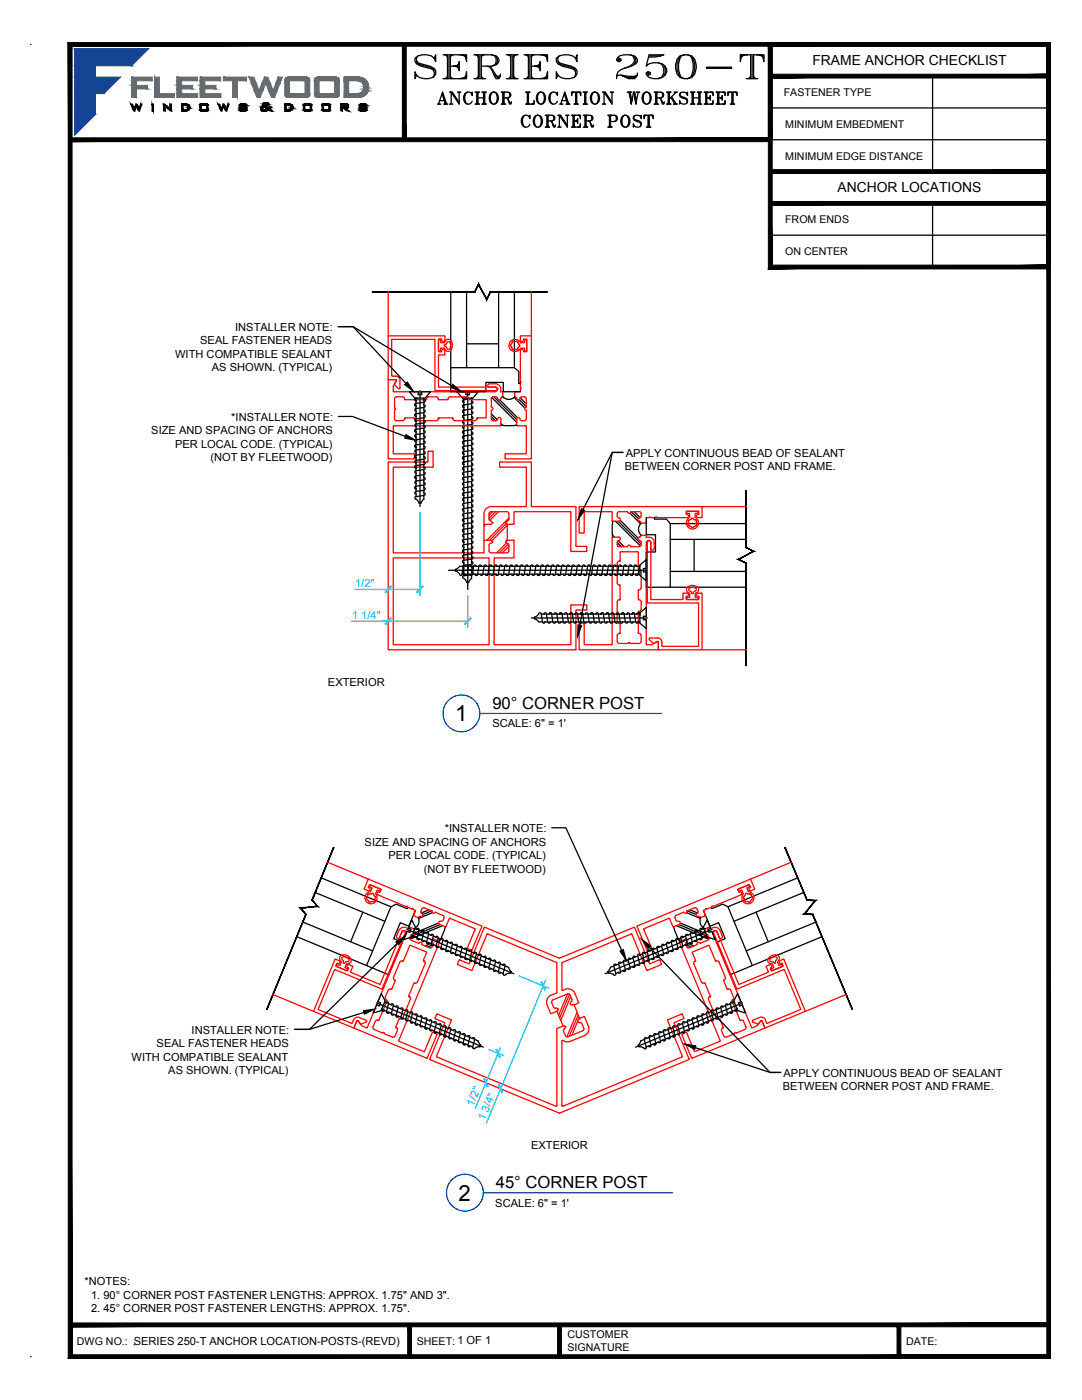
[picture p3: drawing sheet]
<svg xmlns="http://www.w3.org/2000/svg" width="216mm" height="279mm" viewBox="0 0 216 279" stroke-linecap="round" stroke-linejoin="round" font-family="sans-serif">
<defs><g id="words">
<text font-size="8.8" x="81.5" y="16.9">SERIES 250-T</text>
<g font-size="5.3">
<text x="86.1" y="21.9">ANCHOR LOCATION WORKSHEET</text>
<text x="102.7" y="26.5">CORNER POST</text>
</g>
<g font-size="4.4">
<text x="90.8" y="144">1</text>
<text x="91.5" y="239.6">2</text>
</g>
<g font-size="3.3">
<text x="98.2" y="141.5">90° CORNER POST</text>
<text x="98.9" y="237.2">45° CORNER POST</text>
</g>
<g font-size="2.8">
<text x="162.1" y="13">FRAME ANCHOR CHECKLIST</text>
<text x="167.1" y="38.4">ANCHOR LOCATIONS</text>
</g>
<g font-size="2.2">
<text x="35" y="71.4">WITH COMPATIBLE SEALANT</text>
<text x="39.9" y="68.7">SEAL FASTENER HEADS</text>
<text x="46.9" y="66.1">INSTALLER NOTE:</text>
<text x="42.3" y="74.1">AS SHOWN. (TYPICAL)</text>
<text x="30.2" y="86.7">SIZE AND SPACING OF ANCHORS</text>
<text x="35" y="89.4">PER LOCAL CODE. (TYPICAL)</text>
<text x="46.2" y="84">*INSTALLER NOTE:</text>
<text x="42" y="92">(NOT BY FLEETWOOD)</text>
<text x="124.7" y="93.8">BETWEEN CORNER POST AND FRAME.</text>
<text x="124.8" y="91.1">APPLY CONTINUOUS BEAD OF SEALANT</text>
<text x="65.4" y="136.8">EXTERIOR</text>
<text x="98.2" y="145.1">SCALE: 6&quot; = 1'</text>
<text x="88.7" y="166.1">*INSTALLER NOTE:</text>
<text x="72.8" y="168.8">SIZE AND SPACING OF ANCHORS</text>
<text x="77.5" y="171.5">PER LOCAL CODE. (TYPICAL)</text>
<text x="84.5" y="174.1">(NOT BY FLEETWOOD)</text>
<text x="31.2" y="209">SEAL FASTENER HEADS</text>
<text x="38.2" y="206.3">INSTALLER NOTE:</text>
<text x="26.3" y="211.7">WITH COMPATIBLE SEALANT</text>
<text x="33.6" y="214.3">AS SHOWN. (TYPICAL)</text>
<text x="156.3" y="214.9">APPLY CONTINUOUS BEAD OF SEALANT</text>
<text x="156.2" y="217.6">BETWEEN CORNER POST AND FRAME.</text>
<text x="106" y="229.3">EXTERIOR</text>
<text x="98.8" y="240.8">SCALE: 6&quot; = 1'</text>
<text x="16.9" y="256.5">*NOTES:</text>
<text x="18.2" y="259.2">1. 90° CORNER POST FASTENER LENGTHS: APPROX. 1.75&quot; AND 3&quot;.</text>
<text x="18.2" y="261.8">2. 45° CORNER POST FASTENER LENGTHS: APPROX. 1.75&quot;.</text>
</g>
<g font-size="2.2" fill="#00bfff">
<text x="70.9" y="117.2">1/2&quot;</text>
<text x="70.2" y="123.5">1 1/4&quot;</text>
<text x="94.5" y="220.9" transform="rotate(-68 94.5 220.9)">1/2&quot;</text>
<text x="96.7" y="223.8" transform="rotate(-67 96.7 223.8)">1 3/4&quot;</text>
</g>
<g font-size="2.1">
<text x="156.4" y="19.2">FASTENER TYPE</text>
<text x="156.7" y="25.5">MINIMUM EMBEDMENT</text>
<text x="156.7" y="31.8">MINIMUM EDGE DISTANCE</text>
<text x="156.7" y="44.5">FROM ENDS</text>
<text x="156.7" y="50.9">ON CENTER</text>
<text x="15.4" y="268.4">DWG NO.: SERIES 250-T ANCHOR LOCATION-POSTS-(REVD)</text>
<text x="83.1" y="268.4">SHEET: 1 OF 1</text>
<text x="113.2" y="267">CUSTOMER</text>
<text x="113.2" y="269.6">SIGNATURE</text>
<text x="180.8" y="268.4">DATE:</text>
</g>
</g></defs>
<!-- layer: FRAME -->
<g fill="none" stroke="#f00" stroke-width=".25">
<path d="M77.5 58.2v8.8M106 58.2l.1 33.2-.2 .2h-5l-.1-.2v-.7l.1-.2 4 .1 .1-.2M77.6 75.7l-.1 .2v15.5l.1 .2h5l.1-.1v-.9h-4.2v-5.6h21.3l.2-.2M78.9 75a.9 .9 0 0 1 .9 .9l-.1 1.7h-.2l-.8-.9 .4-.7M78.9 75.7l.2 .1v.3M79 75.7l.1 .3M79.1 76l-.6 1v1.2h20.3M79.1 79.2h1.2M79.1 79.2l-.3 .2-.1 .2v1.8l.2 .2-.2 .2 .1 2 .3 .2h1.2l.2-.1 .2-.3M80.3 79.2l.4 .2v.2M80.7 79.6l.1 .2h4.2l.1-.2M85.1 79.6h.1"/>
<path d="M85.5 79.2h1.5M85.5 79.2l-.3 .2-.1 .2M86.7 67.7h-8.5v7.2l.1 .2h.6M86.7 67.7l.1 .2v9.9l.1 .1M87.1 79.2l.3 .2v.2M87.4 79.6l.2 .2h1.7l.1-.2M87.5 71v6.1l.1 .2M87.5 67.8h.4v.6h.8a.77 .77 0 0 1 .8-.7 .77 .77 0 0 1 .7 .8 1.17 1.17 0 0 1-.8 1.6l-.3-.1-.4-.5h-.8v.6h-.4zM87.6 67.7h.5a.37 .37 0 0 0 .2 .4 .37 .37 0 0 0 .5-.3M87.6 77.3h11.3a.35 .35 0 0 1 .4 .3 .35 .35 0 0 1-.4 .3h-12M87.6 67.6l-.1 .2v2.3l.1 .1M87.6 70.8l-.1 .2"/>
<path d="M88.1 70.1v.1h-.5M88.6 67h-11.1v8.6l.1 .2h1.4M88.6 67l.2 .1M88.8 67.2v.6M88.8 70.1v.6M88.8 70.7l-.2 .1h-1M88.8 70l-.3-.3-.3 .1-.1 .3M89.1 68.5l.4-.4a.91 .91 0 0 1 0 1.6l-.6-.6M89.1 68.5l-.5 .3v.2l.3 .1M89.4 79.6h.1M89.8 79.2h3.3M89.8 79.2l-.3 .2-.1 .2"/>
<path d="M93.1 79.2l.4 .2v.2M93.5 79.6l.2 .2M93.6 79.8h3.4v3.6h-1.7M98.4 79.2h.5M98.4 79.2l-.3 .2-.1 .2v1.7M98.8 76.6h-1.1a.35 .35 0 0 0-.4 .3 .35 .35 0 0 0 .4 .4M98.8 77.3a.46 .46 0 0 1 .5 .4 .46 .46 0 0 1-.5 .5M98.8 76.6a1.15 1.15 0 0 1 1.1 1.6M98.9 79.2l.3 .1 .3 .5h.3l.2-.3M99.2 77.6h.1M99.8 78.2h.5v1M99.9 79.5h.1"/>
<path d="M100.3 79.2l-.4 .3M101.8 68.2a1.22 1.22 0 0 1 2.1 .2h.8v-.6h.4v2.3h-.4v-.6h-.8a1.21 1.21 0 0 1-1.8 .5 1.21 1.21 0 0 1-.3-1.8zM102 69.2l.2 .2a.26 .26 0 0 0 .1 .4 .26 .26 0 0 0 .3-.1M102 68.7a.27 .27 0 0 0-.2 .2 .27 .27 0 0 0 .2 .3M102.6 68.2a.26 .26 0 0 0-.3-.1 .26 .26 0 0 0-.1 .3l-.2 .3M102.6 68.2h.3M102.7 79.2l.4 .3M102.9 68.2l.4-.1v.2M103.1 79.5h.1M103.3 68.3l.1 .1M103.3 69.6l-.1 .2-.6-.1M103.4 69.4l-.1 .2"/>
<path d="M103.4 68.4l.1 .3a.28 .28 0 0 1 .2 .2 .28 .28 0 0 1-.2 .3l-.1 .3M103.8 76.4l.1 1M103.9 77.6l-.1 .6h-1.1v1M103.9 76.3l-.1 .1M103.9 77.4v.2M103.9 76.1v.3M104 67h1.9M104 67l-.2 .2v.6a.33 .33 0 0 0 .4 .4 .33 .33 0 0 0 .3-.4M104.1 79.2h.5M104.1 79.2l-.4 .3a.32 .32 0 0 1-.3 .3 .32 .32 0 0 1-.3-.3M104.5 67.9v-.2h.6v2.5h-.6v-.1M104.5 70.1a.33 .33 0 0 0-.3-.4 .33 .33 0 0 0-.4 .4l.1 6"/>
<path d="M104.6 79.2h.2l.2 .4v1.7M105.9 67l.2 .1M77.6 92.2l-.1 .1v37.3l37.3 .1 .1-.2v-7.6l.2-.2M78.5 93.4v16.9h18.1v-2.5M80.7 83.6h.1M80.8 83.4h1.8M80.9 83.4l-.2 .2M82.6 83.4l.2 .4 .3 .2h3.9l.3-.1 .1-.3M85.5 90.1l.8-.1 .1 .2M85.5 90l-.1 .2v1.9l-.1 .1h-7.7M86.4 90.2v2.9M86.4 93.1l-.1 .1h-7.7l-.1 .1"/>
<path d="M87.4 83.6h.1M87.6 83.4h2.6M87.6 83.4l-.2 .2M90.3 83.4l.1 .4 .4 .2h3.9l.2-.1 .2-.3M95.1 83.6h.1M95.3 83.4l-.2 .2M98 81.2a.33 .33 0 0 1 .4 .4 .33 .33 0 0 1-.4 .3l.1 1.9a.86 .86 0 0 0 1.1 0l.1-.2a.33 .33 0 0 1 .3-.3 .33 .33 0 0 1 .4 .3M99.8 92.2h6.1M99.8 92.2l-.1 .1v.8l.1 .1h5.1l.1 .1M99.9 83.6v1.3M104.1 84l-.3-.2v-.2a.33 .33 0 0 0-.4-.3 .33 .33 0 0 0-.3 .3l.1 1.3 1.7 .1 .1 .1M105 93.4v7.7h-6.9"/>
<path d="M105 85.1v5.3M105 81.2a.33 .33 0 0 0-.3 .4 .33 .33 0 0 0 .3 .3v1.9l-.4 .2h-.5M105.9 92.2l.1 .1v8.8h8.8M96.6 107.8h1.3a.33 .33 0 0 1 .3 .3 .33 .33 0 0 1-.3 .3M96.6 102.6v5.2M96.9 104.6l-.3 .4M97.6 108.8v1.1v.2l.4 .2M97.9 108.4l-.3 .4M97.9 104l-.3-.4v-1.1v-.2l.4-.2 3.3 .1 .2 .3v1.1l-.3 .4M97.9 104l.3 .3M98 110.3h3.1M98.1 101.1a1.49 1.49 0 0 0-1.5 1.5"/>
<path d="M98.2 108.1h.1M98.2 104.3h.1M98.2 104.3l-.3 .3h-1.3M98.3 102.1l-.7 .8M98.9 102.1l-1.3 1.3M99.4 102.1l-1.7 1.8M100.9 108.1h.1M100.9 104.3h.1M100.9 104.3l.3 .3M101 104.5l-3.3 3.3M101 108.4l-1.9 1.9M101.2 104l-.3 .3"/>
<path d="M101.2 107.8h1.2M101.2 104.6h1.2M101.2 104.8l-3.1 3.1M101.2 104.6v3.2M101.2 107.8a.36 .36 0 0 0-.3 .4 .36 .36 0 0 0 .5 .3l.1 .3M101.4 108.6l-1.7 1.7M101.5 108.8v1.1l-.2 .4h-.1M101.5 109l-1.3 1.3M101.5 103.4l-4.4 4.4M102.4 107.8l.2 .1v3.5h-4v17.2l15.2 .1 .1-.2M113.9 102.2v7.7l.1 .2h3M113.9 102.2l-.1-.1h-11.2v2.4l-.2 .1"/>
<path d="M114.8 101.1l.1 .1v7.7l.2 .1h1.9M115.7 101.1h33.2M115.7 101.1l-.1 .1v5l.1 .2h.7M116.7 102.1h5.3l.2 .1M116.7 102.1l-.1 .1v4l-.1 .2M117 109l.1 .9-.1 .2M122.1 107.3l.2-.1h1.2a.33 .33 0 0 1 .3 .3 .33 .33 0 0 1-.3 .3M122.1 102.2l.1 1.8h1.3a.37 .37 0 0 0 .3-.4 .37 .37 0 0 0-.5-.3l-.1-.3M122.1 107.3v21.2M123.5 107.8l-.2 .1a.82 .82 0 0 0 .1 1.1l1.8 .1a.33 .33 0 0 1 .4-.3 .33 .33 0 0 1 .3 .3M123.6 119.7h.1M123.6 112h.1"/>
<path d="M123.6 119.7l-.4 .4v3.9l.2 .4 .3 .1M123.6 112l-.4 .4v4l.2 .3 .3 .2M123.7 111.9v-1.8h3.7v3.4l.3 .2 .2 .3M123.7 116.9v2.7M123.7 119.6l-.1 .1M123.7 111.9l-.1 .1M125.9 102.1l1.8 .1 .2 .3v.5M125.9 102.1a.33 .33 0 0 1-.3 .3 .33 .33 0 0 1-.4-.3l-1.8 .1-.2 .3v.5M127.6 107.8l.3 .2a.9 .9 0 0 1-.2 1l-1.8 .1M127.6 107.2l.3-.4h1.1v.5M127.6 104h.1M127.6 107.2l-.3 .3 .3 .3"/>
<path d="M127.6 107.2h.1M127.9 103l-.1 .3-.5 .2v.4l.3 .1M127.9 114v3.3l-.2 .3-.3 .2v1.8l.5 .3v1.7l-.2 .3-.3 .2M129 107.3a1.13 1.13 0 0 1 1.5 1l.1 1.2a.35 .35 0 0 1-.4 .3 .35 .35 0 0 1-.3-.3M129.9 108.3a.46 .46 0 0 0-.5-.4 .46 .46 0 0 0-.4 .4v20.4h1.1l1.1-.7M129.9 108.2v11.4h6.3M129.9 108.2l-.4-.3h-.2l-.1 .3v12.1h10.1M131 103.3h.1M131 103.3h-1.2l-.2-.1-.2 .1h-.4v1.1h-1.1l-.3-.4M136.3 118.5v1l-.1 .1M136.4 118.4h.8l.2 .4-.4 .2M136.4 118.4l-.1 .1"/>
<path d="M137 102h2.3v.5h-.6v.8a1.22 1.22 0 0 1 .4 1.8 1.22 1.22 0 0 1-1.9 0 1.22 1.22 0 0 1 .4-1.8v-.8h-.6zM137.1 119l-.2 .1 .1 .5h2.3l.2-.5-.2-.1M137.2 117.2a1.32 1.32 0 0 1 2.2 .6l-.3 .5-.4 .1v.8h.6v.4h-2.3v-.4h.6v-.8a.75 .75 0 0 1-.4-1.2zM137.8 118a.35 .35 0 0 1-.4-.3 .35 .35 0 0 1 .3-.4 .75 .75 0 0 1 .7-.1 .75 .75 0 0 1 .5 .6l-.3 .2M137.8 118l.2 .2M138 103.5l.2-.1 .1 .1M138 103.5l-.3 .2a.28 .28 0 0 0-.4 .2 .28 .28 0 0 0 .1 .3v.3a.28 .28 0 0 0-.1 .3 .28 .28 0 0 0 .4 .2l.2 .1a.27 .27 0 0 0 .3 .2 .27 .27 0 0 0 .2-.2l.4-.2M138.3 103.5l.5 .3M138.6 118l-.3 .5h-.2l-.1-.2M138.9 103.8l.1 .1v.2M138.9 104.5l.1 .2M139 104.2v.3"/>
<path d="M139 104.1l-.1 .1M139 104.7v.1l-.1 .1M140 101.1l.1 .1M140.1 118.5v11.2h-8.6l-.1-.2v-1.3M140.1 101.2v2M140.1 103.2l-.1 .1h-.7a.34 .34 0 0 1-.3-.4 .34 .34 0 0 1 .5-.2v-.7h-2.6v.7a.33 .33 0 0 1 .5 .2 .33 .33 0 0 1-.3 .4h-6M140.1 118.5l-.1-.1h-.9l-.1 .4 .3 .2M97.6 128.5l-.1 .2-19-.1v-17.2h19.1v17.1M113.9 120.9v7.6M115 121.7h2M116.4 124.4h-.7l-.1 .1v5.1l.1 .1h15.5l.2-.2M116.5 124.4l.1 .2v4.1h5.4l.2-.2"/>
<path d="M117 120.7h-3l-.1 .1M117 120.7l.1 .1M117.1 120.9v.7l-.1 .1M123.2 128l.4 .4h1.7l.2-.2 .2 .2M123.6 126.4h.1M123.6 126.4l-.2 .1-.2 .3v1.2M123.7 124.6v1.7M123.7 126.3l-.1 .1M127.4 122.1v4.2l.5 .3v1.4M127.9 128l-.2 .4h-.2h-1.8M129.6 127.6l.7 .7M129.7 127.3h1.5"/>
<path d="M129.7 127.3l-.2 .1 .1 .3M130.3 128.4h.2M131.1 128.1l-.6 .3M131.1 128h.2l.1 .2M131.2 128l.2 .1M131.2 127.3a.9 .9 0 0 1 .9 .9M139.3 120.3l.1 .2M139.4 120.5v8.5h-7.2l-.1-.2v-.6M140.1 129.7h8.8M65.4 172.1l30.6 12.7M73.6 175.5h-.2l-.7 1.8 .1 .2 .6 .3M73.6 177.2l-.1-.1 .2-.6 2.4 1-.3 .6-.1-.1"/>
<path d="M73.7 177.2a.33 .33 0 0 1 .1 .4 .33 .33 0 0 1-.4 .2M73.8 178.4l.5-.1 .2 .1M73.8 178.4a.27 .27 0 0 0-.4 0 .27 .27 0 0 0 0 .3l-.1 .3a.27 .27 0 0 0-.2 .3 .27 .27 0 0 0 .2 .2l.2 .3a.28 .28 0 0 0 .2 .3 .28 .28 0 0 0 .3-.1M74.5 178.4l.4 .5M74.7 179.6a.27 .27 0 0 1-.1 .3 .27 .27 0 0 1-.3 0l-.3 .1M74.8 179.3l-.1 .3M74.9 178.9l.1 .1-.2 .3M75 178.4a1.21 1.21 0 0 1-.3 1.8 1.21 1.21 0 0 1-1.8-.7 1.21 1.21 0 0 1 1-1.5l.4-.8-.6-.2 .2-.4 2.1 .9-.2 .4-.5-.3-.4 .8M75.7 178a.33 .33 0 0 0-.4 .2 .33 .33 0 0 0 .2 .4l5.5 2.3M147.6 178a.33 .33 0 0 1 .4 .1 .33 .33 0 0 1 0 .4l-6 2.5M148.3 178.4a1.21 1.21 0 0 0 .3 1.8 1.21 1.21 0 0 0 1.8-.7 1.21 1.21 0 0 0-1.1-1.5l-.3-.8 .6-.2-.2-.4-2.1 .9 .2 .4 .5-.3 .3 .8M148.4 178.9l-.1 .1 .2 .3"/>
<path d="M148.5 179.3l.1 .3M148.6 179.6a.27 .27 0 0 0 .1 .3 .27 .27 0 0 0 .3 0l.3 .1a.27 .27 0 0 0 .3 .1 .27 .27 0 0 0 .2-.3M148.8 178.4l-.4 .5M149.5 178.4a.27 .27 0 0 1 .3 0 .27 .27 0 0 1 .1 .3l.2 .4M149.5 178.4l-.5-.1-.2 .1M149.6 177.2l.2-.1-.3-.6-2.3 1 .2 .6 .2-.1M149.7 175.5h.1M149.8 175.5l.8 1.8-.7 .5a.33 .33 0 0 1-.5-.2 .33 .33 0 0 1 .2-.4M150.1 179.4l-.3 .3M150.1 179.1l.1 .2-.1 .1M157.9 172.1l-30.7 12.7M54.4 198.5l8.2 3.3"/>
<path d="M67 191.4l.6 .3M67 191.4l-.2 .1-4.2 10.3 7.9 3.3M67 192.7l.1 .2 2.1 .8M67.2 192.3l-.2 .4M67.6 191.7a.36 .36 0 0 1 .1 .5 .36 .36 0 0 1-.5 .1M67.9 190.8a1.41 1.41 0 0 1 2.2 .9 .82 .82 0 0 1-1 .7l-.3 .7 .6 .2-.2 .4-2.1-.8 .2-.4 .5 .2 .3-.7a.81 .81 0 0 1-.2-1.2zM68.4 191.6a.34 .34 0 0 1-.2-.4 .34 .34 0 0 1 .3-.2 .85 .85 0 0 1 1.1 .8l-.4 .2M68.4 191.6l.1 .6 .2 .1 .5-.4M69.5 193.1l.1 .2-.2 .3-.2 .1M69.7 192.5l.7 .4-.4 1M69.7 192.5l-.5 .2 .1 .3 .1 .1M70 193.9v.2l5.7 2.3"/>
<path d="M75.9 196.4h-.2M77.1 199.6h.1M78 197.4h-.2l-.3 .2-.6 1.6 .3 .5-1.6 3.9h-.2M78.7 195.6h.1M78.8 195.6l.1 .1-.7 1.7h-.2M79.8 192l-1.3 3.1 .1 .3 .1 .2M80.2 186a.46 .46 0 0 1 .6-.2 .46 .46 0 0 1 .2 .6M80.7 185.8l-.2-.1-.3 .2-4.3 10.5M80.7 185.7l.2 .5M80.9 186.2l-4.7 11.1-9.3-3.8-.2 .1-3.2 7.9 6.6 2.7 .2-.1M81 180.9l.2-.1 .1 .2M81 186.4l-7.8 18.8-1-.5-.8-1h-.2"/>
<path d="M81.3 181l.9 .4M81.4 185.4a1.15 1.15 0 0 0-1.8 .4l-.5 1a.35 .35 0 0 0 .2 .4 .35 .35 0 0 0 .5-.1l.4-1.1M81.6 198.9h.1M81.7 198.9h.1M81.7 198.9l.2 .3v.2M81.9 199.4l-1.5 3.7M82 187.6l1.6 .7a.33 .33 0 0 1 .4-.2 .33 .33 0 0 1 .2 .4M82.2 181.4l.3 .1M82.5 181.5l.4 .2-.4 1 1 .4 .4-.2M82.5 186.4l-.4 .1a.86 .86 0 0 0-.2 1l.1 .1M82.5 185.3l-.9-.3-.2 .4M82.5 185.3l.2 .5"/>
<path d="M82.6 196.3l-1 2.4v.2M82.7 185.8h.1M82.7 185.8l.2 .4-.4 .2M82.7 196.2l-.1 .1M83.9 182.9h.1M84.2 188.5l1.5 .7M84.2 182.3l.1 .4-.4 .2M84.6 191.8l.2 .1v.4M84.6 191.8h.1M84.6 191.8l-.1-.2 .7-1.6-3.4-1.4-1.3 3.2h-.4l-.3 .2M84.8 192.3l-1.5 3.7-.3 .2h-.3M86.2 188.9l-.3 .3-.2-.1"/>
<path d="M86.2 188l.2 .3-.2 .6M86.8 182l1.6 .7M86.9 182.1a.33 .33 0 0 1-.5 .1 .33 .33 0 0 1-.2-.4l-1.7-.7a.87 .87 0 0 0-.5 1.1l.2 .1M87.6 187.9l-1.1-.5a.33 .33 0 0 0-.4 .2 .33 .33 0 0 0 .1 .4M87.6 187.9l.1 .1-8.1 19.6 .1 .2M87.7 184.5l1.1 .4M88.4 182.7l.2 .3-.2 .7M88.4 183.6l-.4 .3a.33 .33 0 0 0-.5 .2 .33 .33 0 0 0 .2 .4M89 184.9h-.2M89.6 183.4l-.6 1.5M89.6 183.3h.2l4.9 2 .1 .2M91.8 191.6l-.5 .7 .1 .2 2.7 1.1h.2"/>
<path d="M93.3 189.1v.2l.8 .3 .1-.1M94.8 185.5l-1.5 3.7M96.1 184.7v.2M96.1 184.9l-1.9 4.6M96.8 185.1l14.8 6.1 15-6.1 3 7.1M96.8 185.1h-.2l-2.9 7.1-.2 .1-1.8-.7M97.3 186.4l13.7 5.7M97.4 186.4l-.2 .1-3 7.1M110 198.6a1.51 1.51 0 0 0-.8 1.9l.7 1.8 1.2-.5M110.3 199.6l2.9-1.2-1.7 4.2M110.3 199.6l-.2 .3 .4 1.1 .2 .2 .5 .1a.32 .32 0 0 1 0 .5M111 192.1l.1 .1"/>
<path d="M111 198.2l-1 .4M111.1 192.2v5.8M111.1 198l-.1 .2M112.2 192.1l-.1 5.4M112.8 197.5l-.5 .1-.2-.1M112.8 197.4a1.49 1.49 0 0 1 1.9 .9M113.2 198.4h.4l.5 1.1M113.6 198.4l-1.9 4.7M113.9 198.9l-2 4.8M114.1 199.5l-.3 .9M114.7 198.3l.8 1.8-.9 .4M125.9 186.4l-13.7 5.7"/>
<path d="M125.9 186.4l.2 .1 2.9 7.1M127.1 184.9l1.9 4.6 .2 .1M127.2 184.7l-.1 .2M128.5 185.5l1.5 3.6-.1 .2-.7 .3M131.5 191.6l-1.7 .7-.2-.1M131.5 191.6h.2M131.7 191.7l.3 .7M132 192.3l-.1 .2-2.7 1.1h-.2M133.6 183.4l.7 1.5h.1M133.6 183.3h-.1l-4.9 2-.1 .2M134.9 183.6l.4 .3a.33 .33 0 0 1 .4 .2 .33 .33 0 0 1-.2 .4l-1.1 .4M134.9 182.7l-.2 .3 .1 .7"/>
<path d="M135.6 188l8.1 19.6M136.4 182l-1.5 .7M136.4 182.1a.33 .33 0 0 0 .5 .1 .33 .33 0 0 0 .1-.4l1.8-.7a.87 .87 0 0 1 .4 1.1l-.1 .1M136.8 188.5l.2 .4M137 188l-.1 .5M137 188a.33 .33 0 0 0 .2-.4 .33 .33 0 0 0-.4-.2l-1.2 .6M137 188.9l.2 .2h.4M138.4 192.3l1.6 3.7 .3 .2 .4 .1M138.6 191.8h.1M138.7 191.8l-.3 .3v.2M139.1 182.3l-.2 .4 .4 .2M139.3 182.9l.5 .2"/>
<path d="M139.3 182.9h.1M139.7 188.3a.33 .33 0 0 0-.4-.2 .33 .33 0 0 0-.2 .4l-1.6 .7M140.6 185.8l-.2 .4 .4 .2M140.6 185.8h.1M140.7 196.3l1 2.4v.2M140.7 185.3l1-.3 .1 .4a1.15 1.15 0 0 1 1.9 .4l.4 1M140.7 185.3l-.1 .5M140.8 186.4l.4 .1 .2 .6M140.8 181.5l-.5 .2 .4 1-.9 .4M141 181.4l-.2 .1M141.5 187.1l-.1 .4-.2 .1-1.5 .7M141.6 198.9h.1"/>
<path d="M141.6 198.9l-.2 .3v.2l1.5 3.7M141.7 198.9h-.1M142 181l-1 .4M142.2 186.4a.46 .46 0 0 1 .3-.6 .46 .46 0 0 1 .6 .2l.4 1.1a.35 .35 0 0 0 .5 .1 .35 .35 0 0 0 .1-.4M142.2 186.4l7.8 18.8 1.1-.5 .7-1h.3M142.4 186.2l4.7 11.1 9.3-3.8 .1 .1 3.3 7.9-6.7 2.7-.1-.1a1.17 1.17 0 0 0-1.1-1.1h-.3M142.6 185.8l.2-.1 .3 .2 4.3 10.5h.1M142.6 185.7l-.2 .5M142.7 191.7l.5 .1 .3 .2 1.2 3.1M142.8 191.7l-1.3-3.1-3.4 1.4 .7 1.6-.2 .2M144.5 195.6h.1M144.7 195.1v.3l-.3 .3 .7 1.7h.2"/>
<path d="M145.2 197.4h.3l.3 .2 .6 1.4M146.1 199.5l-.1 .2 1.6 3.9h.2M146.4 199l-.1 .4-.2 .2M153.4 191.1a1.3 1.3 0 0 1 2.1 0l-.1 .6-.3 .3 .3 .7 .6-.2 .2 .4-2.2 .8-.1-.4 .5-.2-.3-.7a.74 .74 0 0 1-.8-.4 .74 .74 0 0 1 .1-.9zM153.6 192.5l.4 .2v.3l-.2 .1M153.6 192.5l-.7 .4 .4 1-.1 .2-5.7 2.3M153.7 191.4a.76 .76 0 0 1 .7-.5 .76 .76 0 0 1 .7 .4l-.3 .5v.4l-.2 .1-.3-.3a.41 .41 0 0 1-.6-.1 .41 .41 0 0 1 0-.5zM153.8 193.1l-.1 .2 .2 .4M153.9 193.6l.2 .1M155.9 192.2l.2 .1M156.1 192.3l.1 .4M156.2 192.9l-2.2 .8"/>
<path d="M156.2 192.7v.2M156.3 191.4l-.6 .3-.2 .2 .1 .3 .3 .1M156.3 191.4l.1 .1 4.3 10.3-7.9 3.3h-.2M168.8 198.5l-8.1 3.3M70.7 205v.2l14.4 6 .2-.1M71.2 203.8l-.5 1.3h-.2M71.5 203.8l.5 .6 1.1-.4M71.5 203.8l-.2-.1-.1 .1M71.7 203.1l1.4 .5M71.7 203a.9 .9 0 0 0-1.2 .5l-.2 .6M73.1 203.6l.1 .2-.1 .2M74.6 205.5l1.7 .7 .3-.2 .1 .3"/>
<path d="M74.9 203.8l-.5 1.1 .1 .4 .1 .1M75.4 203.6h.1M75.4 203.6l-.4 .1-.1 .1M76.7 206.3l1.6 .7h.2l.3-.2M79 205v.1M79.1 205.1h.1M79.1 205.1l.2 .4v.2l-.5 1.1M80.4 203.1l-.3 .2-.5 .1-.6 1.6M85.8 211.3l.1 .2M85.9 211.5l25.7 10.7 25.8-10.7M86.2 206.1l-1.5 3.8-5.1-2.1M86.4 206l.7 .3"/>
<path d="M86.4 206l-.1 .1M86.8 203.2l.1 .1 1.8 .8M86.8 203.2l.3-.8h.2l2.7 1.1M87.1 206.3l.1 .2-1.9 4.6M87.2 210.9l23.7 9.9 .2-.2M88.7 204v.2M88.7 204.2l-2.9 7.1M90 203.5l.1 .2-3 7.1 .1 .1M111.1 201.8l1.3 3-1.3 .5v15.4M111.3 201.4h.1M112.4 204.7l.4 .2M112.8 204.9h.1"/>
<path d="M112.8 204.9l-.3 .9M113.8 200.4h.1M113.8 200.4l.4 .1M114.4 200.5h-.2M114.4 200.5h.2M114.6 200.5l1.1 2.7M115.2 202l-2.1 4.9M115.2 203.9l-1.1 2.7M115.3 203.9h.1M115.3 203.9l.4 .2M115.4 202.5l-1.8 4.3M115.4 203.5l-.1 .4"/>
<path d="M115.6 203.4l-.2 .1M115.6 203l-.2 .5M115.6 204.1h.4l.5 1.1M115.7 203.2l.9-.3 .8 1.8M115.7 203.2l-.1 .2M116.5 205.2l-.1 .4-.1 .1-3 1.2h-.3l-.6-1.1M117.4 204.7a1.49 1.49 0 0 1-.8 2l-2.8 1.1a2.13 2.13 0 0 1-1.6-.2l-.1 13.1 .2 .1 23.8-9.9M133.2 203.7l3 7.1M133.3 203.5l-.1 .2M134.6 204l-.1 .2 3 7.1-.1 .2M136.2 202.5l.3 .8-1.9 .8M136.2 210.7l-.1 .2"/>
<path d="M136.2 202.4h-.2l-2.7 1.1M137 206.1l1.6 3.8 5-2.1 .1-.2M137 206.1l-.2-.1-.7 .3v.2l1.9 4.6 .2 .1M142.9 203.1l.3 .2 .5 .1M143.6 203.4l.7 1.6M144.2 205.1h.1M144.2 205.1l-.2 .2v.4l.4 1.1 .2 .1 .3 .1M144.3 205l-.1 .1M146.6 206.3l-1.7 .7M147 206.2l-.3-.2-.1 .3M147.9 203.6h-.1M147.9 203.6h.2l.3 .2 .4 1.1"/>
<path d="M148.6 205.5l-1.7 .7M148.8 204.9v.4l-.2 .1M151.6 203.1l-1.5 .6 .1 .3 .9 .4M152 203.8l.6 1.3M152.1 203.8l.5 1.3M152.1 203.8l-.3-.1-.4 .6-.3 .1M152.5 205.2l-14.4 6M152.6 205l-.1 .2"/>
</g>
<!-- layer: GLASS -->
<g fill="#000" stroke="#000" stroke-width=".2">
<path d="M74.3 58.2v.1l20.4-.1zM74.3 58.3l20.4-.1v.1zM95.5 56.6l-.8 1.6v.1zM95.5 56.6v.3l-.8 1.4zM95.5 56.6v.3l1.6 2.7zM95.5 56.9l1.6 2.7v.3zM97.8 58.2l-.7 1.4v.3zM97.8 58.2l.1 .1-.8 1.6zM97.8 58.2l.1 .1 11.3-.1zM97.9 58.3l11.3-.1v.1z"/>
<path d="M148.8 112.5v20.4h.1zM148.8 112.5l.1-.1v20.5zM147.2 111.6l1.6 .9 .1-.1zM147.2 111.6h.3l1.4 .8zM147.2 111.6h.3l2.7-1.6zM147.5 111.6l2.7-1.6h.3zM148.8 109.3l1.4 .7h.3zM148.8 109.3l.1-.1 1.6 .8zM148.8 97.9v11.4l.1-.1zM148.8 97.9h.1v11.3z"/>
<path d="M61 182.5l-7.8 18.9h.1zM61 182.5h.1l-7.8 18.9zM59.9 181.2l1.1 1.3h.1zM59.9 181.2l.2 .1 1 1.2zM59.9 181.2l.2 .1 3.1-.5zM60.1 181.3l3.1-.5 .3 .1zM62.2 179.6l1.3 1.3zM62.2 179.6h.1l1.2 1.3zM66.5 169.1l-4.3 10.5h.1zM66.5 169.1l.2 .1-4.4 10.4z"/>
<path d="M162.2 182.6l7.8 18.8h.1zM162.2 182.5l7.9 18.9-7.9-18.8zM160.4 182.4l1.8 .2v-.1zM160.4 182.4l1.8 .1zM162.5 179.8l-2.1 2.6 .2-.1zM162.5 179.8l.3-.1-2.2 2.6zM161 179.7l1.5 .1 .3-.1zM161 179.5l1.8 .2h-1.8zM156.6 169.2l4.4 10.5v-.2zM156.6 169.2l.1-.1 4.3 10.4z"/>
</g>
<!-- layer: HARDWARE -->
<g fill="none" stroke="#000" stroke-width=".25">
<path d="M81.7 78.2h1.7v.6h.7v-.6h1.8l-1.1 1.3h-2.1zM83 79.5h.1M83 79.7v.8M83 79.5l-.2 .2 .2 .3M83.2 79.5h-.2M83.8 77.9v23.2M84.6 79.5v.5M84.6 79.7l.2 .3-.2 .3v.7M91.2 78.2h1.8v.6h.7v-.6h1.7l-1 1.3h-2.1zM92.5 79.5l.1 .3-.3 .2 .3 .3M93.3 77.9v39.7M94.1 79.5v.8"/>
<path d="M94.1 79.5l-1.6 .3M94.3 79.4l-.2 .1M83 80.8v.7M83 81.8v.8M83 82.8v.8M83 83.9v.7M83 84.9v.8M83 86v.7M83 87v.7M83 88v.8M83 89v.8M83 90.1v.7"/>
<path d="M83 91.1v.8M83 92.2v.7M83 93.2v.8M83 94.2v.8M83 95.2v.8M83 96.3v.7M83 97.3v.8M83 98.4v.7l1.6-.2M83 97l-.2 .3 .2 .3M83 99.1l-.2 .1v.3l.5 .3 .4 .7M83 98.1l-.2 .2 .2 .3M83 93.9l-.2 .3 .2 .3"/>
<path d="M83 96l-.2 .3 .2 .2M83 95l-.2 .2 .2 .3M83 91.9l-.2 .2 .2 .3M83 92.9l-.2 .3 .2 .2M83 80.5l-.2 .3 .2 .2M83 85.7l-.2 .2 .2 .3M83 88.8l-.2 .2 .2 .3M83 90.8l-.2 .3 .2 .3M83 89.8l-.2 .3 .2 .2M83 87.7l-.2 .3 .2 .3M83 86.7l-.2 .3 .2 .2M83 84.6l-.2 .3 .2 .3"/>
<path d="M83 83.6l-.2 .3 .2 .2M83 82.6l-.2 .2 .2 .3M83 81.5l-.2 .3 .2 .3M84.6 82.4v.7M84.6 83.4v.8M84.6 86.5v.7M84.6 90.6v.8M84.6 93.7v.8M84.6 94.8v.7M84.6 98.9v.7M84.6 91.1l.2 .3-.2 .2v.8M84.6 98.3l.2 .3-.2 .3"/>
<path d="M84.6 97.3l.2 .3-.2 .2v.8M84.6 94.2l.2 .3-.2 .2M84.6 96.3l.2 .2-.2 .3v.8M84.6 95.2l.2 .3-.2 .3v.8M84.6 93.2l.2 .2-.2 .3M84.6 92.1l.2 .3-.2 .3v.7M84.6 85.9l.2 .3-.2 .3M84.6 90.1l.2 .2-.2 .3M84.6 89l.2 .3-.2 .3v.8M84.6 88l.2 .3-.2 .2v.8M84.6 87l.2 .2-.2 .3v.8M84.6 84.9l.2 .3-.2 .2v.8"/>
<path d="M84.6 83.9l.2 .2-.2 .3v.8M84.6 80.8l.2 .2-.2 .3v.8M84.6 81.8l.2 .3-.2 .2M84.6 82.8l.2 .3-.2 .3M84.6 99.6l-.6 .8-.3 .1M84.6 97.8l-1.6 .3M84.6 94.7l-1.6 .3M84.6 96.8l-1.6 .2M84.6 95.8l-1.6 .2M84.6 91.6l-1.6 .3M84.6 93.7l-1.6 .3M84.6 92.7l-1.6 .2"/>
<path d="M84.6 89.6l-1.6 .2M84.6 90.6l-1.6 .2M84.6 86.5l-1.6 .2M84.6 87.5l-1.6 .2M84.6 88.6l-1.6 .2M84.6 83.4l-1.6 .2M84.6 84.4l-1.6 .2M84.6 85.4l-1.6 .3M84.6 81.3l-1.6 .2M84.6 82.4l-1.6 .2M84.6 80.3l-1.6 .2M92.5 94.5l.1 .8-.3 .2 .3 .3"/>
<path d="M92.5 92.4l.1 .8-.3 .3 .3 .2M92.5 91.4l.1 .8-.3 .2 .3 .3M92.5 93.5l.1 .7-.3 .3 .3 .3M92.5 99.7l.1 .7-.3 .3 .3 .3M92.5 98.7l.1 .7-.3 .3 .3 .2M92.5 97.6l.1 .8-.3 .2 .3 .3M92.5 96.6l.1 .7-.3 .3 .3 .3M92.5 90.4l.1 .7-.3 .3 .3 .3M92.5 88.3l.1 .8-.3 .2 .3 .3M92.5 87.3l.1 .7-.3 .3 .3 .3M92.5 86.2l.1 .8-.3 .3 .3 .2M92.5 85.2l.1 .8-.3 .2 .3 .3"/>
<path d="M92.5 84.2l.1 .7-.3 .3 .3 .3M92.5 83.2l.1 .7-.3 .3 .3 .2M92.5 82.1l.1 .8-.3 .2 .3 .3M92.5 81.1l.1 .7-.3 .3 .3 .3M92.5 80l.1 .8-.3 .3 .3 .2M92.5 89.4v.7M92.5 95.5v.8M92.6 96.3l-.3 .3 .3 .2M92.6 90.1l-.3 .3 .3 .2M94.1 80.8v.6M94.1 81.8v.6M94.1 82.8v.6"/>
<path d="M94.1 83.9v.5M94.1 84.9v.6M94.1 86v.5M94.1 87v.6M94.1 88v.6M94.1 89v.6M94.1 90.1v.5M94.1 91.1v.6M94.1 92.2v.5M94.1 94v.8M94.1 98.2v.7M94.1 93.5l.3 .2-.3 .3"/>
<path d="M94.1 92.4l.3 .3-.3 .3v.7M94.1 94.5l.3 .3-.3 .2v.8M94.1 99.7l.3 .2-.3 .3v.8M94.1 98.7l.3 .2-.3 .3v.7M94.1 97.6l.3 .3-.3 .2M94.1 96.6l.3 .2-.3 .3v.8M94.1 95.5l.3 .3-.3 .3v.8M94.1 91.4l.3 .3-.3 .2M94.1 90.4l.3 .2-.3 .3M94.1 89.3l.3 .3-.3 .3M94.1 88.3l.3 .3-.3 .2M94.1 87.3l.3 .2-.3 .3"/>
<path d="M94.1 86.2l.3 .3-.3 .3M94.1 85.2l.3 .3-.3 .2M94.1 84.2l.3 .2-.3 .3M94.1 83.1l.3 .3-.3 .3M94.1 82.1l.3 .3-.3 .2M94.1 81.1l.3 .2-.3 .3M94.1 80l.3 .3-.3 .3M94.1 91.9l-1.6 .3M94.1 94l-1.6 .2M94.1 93l-1.6 .2M94.1 95.1l-1.6 .2M94.1 99.2l-1.6 .2"/>
<path d="M94.1 97.1l-1.6 .3M94.1 96.1l-1.6 .2M94.1 98.1l-1.6 .3M94.1 90.9l-1.6 .3M94.1 89.9l-1.6 .2h.3M94.1 88.9l-1.6 .2 .3-.1M94.1 87.8l-1.6 .2h.3M94.1 86.8l-1.6 .2h.3M94.1 85.7l-1.6 .3M94.1 84.7l-1.6 .3 .3-.1M94.1 83.7l-1.6 .2h.3M94.1 82.6l-1.6 .3 .3-.1"/>
<path d="M94.1 81.6l-1.6 .2h.3M94.1 80.6l-1.6 .2M89.5 113.8h39.7M92.2 114.6l-.1 .2h-.3l-.3-.5-.6-.4v-.2l.8-.7h.7l-.2 1.6h.8M92.5 113l.2-.3 .3 .3M92.5 102.8l.1 .7-.3 .3 .3 .3M92.5 103.8l.1 .8-.3 .2 .3 .3M92.5 104.9l.1 .7-.3 .3 .3 .2M92.5 101.7l.1 .8-.3 .3 .3 .2M92.5 111.1l.1 .7-.3 .3 .3 .2M92.5 107.9l.1 .8-.3 .3 .3 .2M92.5 109l.1 .7-.3 .3 .3 .3"/>
<path d="M92.5 110l.1 .8-.3 .2 .3 .3M92.5 105.9l.1 .7-.3 .3 .3 .3M92.5 113.1l.1 .8-.3 .2 .3 .3M92.5 112.1l.1 .7-.3 .3 .3 .3M92.5 100.7l.1 .8-.3 .2 .3 .3M92.5 106.9v.8M92.5 114.1v.8M92.6 107.7l-.3 .2 .3 .3M92.6 114.9l-.3 .1v.3l.5 .4 .5 .6h.2l.6-.9M92.7 113h.8M92.7 114.6l.3 .2 .2-.2h.8M93.8 114.6l.2 .2 .3-.2h.7"/>
<path d="M93.8 113h.7M94 113l-.1-.2-.4 .1-.3 1.7M94.1 101.3v.7M94.1 102.3v.8M94.1 108.5v.8M94.1 109.5v.8M94.1 111.6v.7M94.1 112.6v.8M94.1 114.7v.7M94.1 114.7l-1.6 .2M94.1 100.7l.3 .3-.3 .2M94.1 103.8l.3 .3-.3 .2v.8"/>
<path d="M94.1 105.9l.3 .2-.3 .3v.8M94.1 104.9l.3 .2-.3 .3v.7M94.1 101.7l.3 .3-.3 .3M94.1 102.8l.3 .2-.3 .3v.8M94.1 107.9l.3 .3-.3 .3M94.1 109l.3 .2-.3 .3M94.1 110l.3 .3-.3 .2v.8M94.1 111l.3 .3-.3 .3M94.1 106.9l.3 .3-.3 .2v.8M94.1 113.1l.3 .3-.3 .2v.8M94.1 114.1l.3 .3-.3 .3M94.1 112.1l.3 .2-.3 .3"/>
<path d="M94.1 100.2l-1.6 .2M94.1 101.3l-1.6 .2M94.1 104.3l-1.6 .3M94.1 102.3l-1.6 .2M94.1 103.3l-1.6 .3M94.1 106.4l-1.6 .3M94.1 105.4l-1.6 .2M94.1 109.5l-1.6 .2M94.1 108.5l-1.6 .2M94.1 111.6l-1.6 .2M94.1 110.5l-1.6 .3M94.1 107.5l-1.6 .2"/>
<path d="M94.1 113.7l-1.6 .2M94.1 112.6l-1.6 .3M94.8 113h.7M94.8 114.6l.3 .2 .2-.2h.8M95 113l-.1-.2-.3 .1-.3 1.7M95.8 113h.8M95.8 114.6l.3 .2 .3-.2M96.1 113l-.1-.2-.4 .1-.3 1.7M96.3 114.6h.8M96.8 113h.8M96.9 114.6l.2 .2 .3-.2h.7M97.1 113l-.1-.2-.4 .1-.3 1.7"/>
<path d="M97.9 114.6l.2 .2 .3-.2h.8M97.9 113h.7M98.2 113l-.2-.2-.3 .1-.3 1.7M98.6 113l-.2 1.6M98.7 113l.2-.3 .3 .3M98.9 113h.8M98.9 114.6l.3 .2 .2-.2h.8M99.9 113h.8M100 114.6l.2 .2 .3-.2h.7M100.2 113l-.1-.2-.4 .1-.3 1.7M101 113h.7M101 114.6l.3 .2 .2-.2h.8"/>
<path d="M101.2 113l-.1-.2-.3 .1-.3 1.7M102 113h.8M102 114.6l.3 .2 .3-.2h.7M102.3 113l-.1-.2-.4 .1-.3 1.7M102.8 113l-.3 1.6M102.8 113l.3-.3 .2 .3M103 113h.8M103.1 114.6l.2 .2 .3-.2M103.6 114.6h.7M104.1 113h.7M104.1 114.6l.2 .2 .3-.2h.8M104.4 113l-.2-.2-.3 .1-.3 1.7"/>
<path d="M105.1 113h.8M105.1 114.6l.3 .2 .2-.2h.8M105.4 113l-.2-.2-.3 .1-.3 1.7M106.1 113h.8M106.2 114.6l.2 .2 .3-.2h.7M106.4 113l-.1-.2-.4 .1-.3 1.7M107.2 113h.7M107.2 114.6l.3 .2 .2-.2h.8M107.4 113l-.1-.2-.3 .1-.3 1.7M108.2 113h.8M108.2 114.6l.3 .2 .3-.2h.7M108.5 113l-.1-.2-.4 .1-.3 1.7"/>
<path d="M109.2 114.6l.3 .2 .3-.2h.7M109.2 113h.8M109.5 113l-.1-.2-.4 .1-.3 1.7M110 113l-.2 1.6M110 113l.3-.3 .3 .3M110.3 113h.7M110.3 114.6l.2 .2 .3-.2h.8M111.3 113h.8M111.3 114.6l.3 .2 .3-.2h.7M111.6 113l-.2-.2-.3 .1-.3 1.7M112.3 113h.8M112.4 114.6l.2 .2 .3-.2h.8"/>
<path d="M112.6 113l-.1-.2-.4 .1-.3 1.7M113.1 113l-.2 1.6M113.1 113l.3-.3 .3 .3M113.4 113h.7M113.4 114.6l.3 .2 .2-.2M113.9 114.6h.8M114.4 113h.6M114.4 114.6l.3 .2 .2-.2h.8M114.7 113l-.1-.2-.4 .1-.3 1.7M115.5 114.6l.2 .2 .3-.2h.7M115.5 113h.5M115.7 113l-.1-.2-.4 .1-.3 1.7 .1-.2"/>
<path d="M116.5 113h.5M116.5 114.6l.3 .2 .2-.2h.8M116.7 113l-.1-.2-.4 .1-.2 1.7v-.2M117.5 113h.6M117.5 114.6l.3 .2 .3-.2h.7M117.8 113l-.2-.2-.3 .1-.3 1.7v-.2M118.5 113h.6M118.6 114.6l.2 .2 .3-.2h.7M118.8 113l-.1-.2-.4 .1-.3 1.7M119.6 114.6l.2 .2 .3-.2h.8M119.6 113h.5M119.9 113l-.2-.2-.3 .1-.3 1.7v-.2"/>
<path d="M120.3 113l-.2 1.6v-.2M120.4 113l.2-.3 .3 .3M120.6 113h.6M120.6 114.6l.3 .2 .2-.2h.8M121.6 113h.6M121.7 114.6l.2 .2 .3-.2h.7M121.9 113l-.1-.2-.4 .1-.3 1.7 .1-.2M122.7 113h.5M122.7 114.6l.3 .2 .2-.2h.8M122.9 113l-.1-.2-.3 .1-.3 1.7v-.2M123.7 113h.6M123.7 114.6l.3 .2 .3-.2"/>
<path d="M124 113l-.2-.2-.3 .1-.3 1.7M124.2 114.6h.8M124.5 113l-.3 1.6 .1-.2M124.5 113l.3-.3 .2 .3M124.7 113h.6M124.8 114.6l.2 .2 .3-.2M125.3 114.6h.7M125.8 114.6l.2 .2 .3-.2h.8M125.8 113h.6M126.1 113l-.2-.2-.3 .1-.3 1.7v-.2M126.8 113h.9M126.8 114.6l.3 .2 .2-.2h.4"/>
<path d="M127.1 113l-.2-.2-.3 .1-.3 1.7 .1-.2M127.7 112.8l1.3-1.1v1.8h-.6v.6h.6v1.8l-1.3-1.1zM127.7 112.8l-.4 1.8 .1-.2M106 123.3h23.2M106.7 123.1v.4l.8 .6h.7M108 122.6l-.1-.3h-.3l-.3 .5-.6 .3M108 122.6h.8M108 122.6l.2 1.5M108.3 124.1l.2 .3 .3-.3M108.5 124.1h.8M108.5 122.6l.3-.3 .3 .3h.7M109 122.5l.3 1.7"/>
<path d="M109.3 124.1l.3 .3 .2-.3M109.5 124.1h.8M109.6 122.6l.2-.3 .3 .3h.7M110.1 122.5l.2 1.7M110.3 124.1l.3 .3 .3-.3M110.6 122.6l.2-.3 .3 .3h.8M111.1 122.5l.2 1.7M111.6 122.6l.3-.3 .2 .3h.8M111.9 124.1l-.3 .3-.2-.3h-.8M112.1 122.5l.3 1.7M112.6 124.1h.8M112.7 122.6l.2-.3 .3 .3h.7"/>
<path d="M112.9 124.1l-.3 .3-.2-.3h-.8M113.2 122.5l.2 1.7M113.4 124.1l.3 .3 .2-.3M113.7 122.6l.3-.3 .2 .3h.8M114.2 122.5l.3 1.7M114.7 122.6l.3-.3 .3 .3M115 124.1l-.3 .3-.2-.3h-.8M115.2 122.6h.8M115.2 122.5l.3 1.7M115.8 122.6l.2-.3 .3 .3h.7M116 124.1l-.2 .3-.3-.3h-.8M116.3 122.5l.2 1.7"/>
<path d="M116.8 122.6l.2-.3 .3 .3h.8M116.8 124.1h.7M117.1 124.1l-.3 .3-.3-.3h-.8M117.3 122.5l.2 1.7M117.6 124.1l.2 .3 .3-.3M117.8 122.6l.3-.3 .2 .3h.8M118.3 122.5l.3 1.7M118.9 122.6l.2-.3 .3 .3h.7M119.1 124.1l-.3 .3-.2-.3h-.8M119.4 122.5l.2 1.7M119.9 124.1h.7M119.9 122.6l.3-.3 .2 .3h.8"/>
<path d="M120.1 124.1l-.2 .3-.3-.3h-.8M120.4 122.5l.2 1.7M120.7 124.1l.2 .3 .3-.3M120.9 124.1h.8M120.9 122.6l.3-.3 .3 .3M121.4 122.6h.8M121.4 122.5l.3 1.7M121.7 124.1l.3 .3 .2-.3M121.9 122.6l.3-.3 .3 .3h.7M122.5 122.5l.2 1.7M123 122.6l.2-.3 .3 .3h.8M123.3 124.1l-.3 .3-.3-.3h-.8"/>
<path d="M123.5 122.5l.2 1.7M124 122.6l.3-.3 .3 .3h.7M124.3 124.1l-.3 .3-.3-.3h-.7M124.5 122.5l.3 1.7M125.1 122.6l.2-.3 .3 .3M125.3 124.1l-.3 .3-.2-.3h-.8M125.6 122.6h.8M125.6 122.5l.2 1.7M126.1 122.6l.3-.3 .2 .3h.8M126.4 124.1l-.3 .3-.3-.3h-.8M126.6 122.5l.2 1.7M127.1 122.6l.3-.3 .3 .3"/>
<path d="M127.1 124.1h.6M127.4 124.1l-.3 .3-.2-.3h-.8M127.6 122.5l.1 .3M127.7 122.3l1.3-1.1v1.8h-.6v.7h.6v1.7l-1.3-1zM76.1 198.3l.7 1.4-.7 2-1.6 .5 .6-1.7 .6 .3 .2-.7-.5-.2zM76.8 200l.5 .2M81.2 185.5l21.3 8.8M82.2 183.6l.7 1.5-.8 1.9-1.6 .5 .7-1.6 .6 .2 .2-.6-.5-.3zM82.2 186.8h.1M82.3 186.8l.1 .3 .4-.1M82.3 186.6l-.1 .2M82.5 186.9l.7 .3"/>
<path d="M82.8 185.3l.5 .2M83.1 185.4l.2-.1 .3 .2-.4 1.7M83.2 187.2l.2 .3 .3-.1M83.5 187.3l.7 .3M83.6 185.6l.7 .3M84.1 185.8l.2-.1 .3 .2-.4 1.7M84.2 187.6l.1 .3 .4-.1M84.4 187.7l.7 .3M84.5 186l.8 .3M85 186.2l.2-.1 .3 .2-.4 1.7M85.1 187.9l.2 .4 .3-.2M85.4 188.1l.7 .3"/>
<path d="M85.5 186.5l.7 .2M86 186.6l.3-.1 .2 .3 .7 .3M86.1 188.3l.1 .4 .4-.1M86.3 188.5l.7 .3 .2 .3 .3-.1M86.5 186.8l-.4 1.6M86.9 187l.4-.1 .1 .3 .7 .3M87.4 187.2l-.4 1.6M87.9 187.4l.3-.1 .2 .3M88 189.1l.1 .4 .4-.2M88.4 187.6l.7 .3M88.4 187.6l-.4 1.6-.7-.3M88.8 187.8l.4-.1 .1 .3 .7 .3"/>
<path d="M88.9 189.5l.2 .4 .3-.2M89.3 188l-.4 1.5-.7-.3M89.8 188.2l.3-.1 .2 .3 .7 .3M89.9 189.9l.2 .4 .3-.2M90.2 190l.7 .3M90.3 188.4l-.4 1.5-.7-.3M90.7 188.6l.4-.1 .1 .3 .7 .3M90.9 190.3l.1 .4 .4-.2M91.1 190.4l.7 .3M91.3 188.8l-.5 1.6M91.7 189l.3-.1 .2 .3 .7 .3M91.8 190.7l.2 .4 .3-.2"/>
<path d="M92.1 190.8l.7 .3M92.2 189.2l-.4 1.6M92.7 189.4l.3-.2 .1 .4 .7 .3M92.8 191.1l.1 .4 .4-.2M93 191.2l.7 .3 .2 .3 .3-.1M93.2 189.6l-.5 1.6M93.6 189.8l.4-.2 .1 .4 .7 .3M94 191.6l.7 .3 .1 .4 .4-.2M94.1 190l-.4 1.6M94.6 190.2l.3-.2 .2 .4M94.9 192l.7 .3 .2 .4 .3-.2M95 190.4l.8 .3"/>
<path d="M95.1 190.3l-.4 1.7M95.5 190.6l.2-.2 .3 .2-.4 1.8M95.9 192.4l.7 .3 .1 .3 .4-.1M96 190.8l.7 .3M96.5 191l.2-.2 .3 .2-.4 1.8M96.8 192.8l.7 .3 .2 .3 .3-.1M97 191.2l.7 .3M97.4 191.4l.4-.2 .1 .4M97.8 193.2l.7 .3 .1 .3 .4-.1M97.9 191.5l-.4 1.6M97.9 191.6l.7 .3M98.4 191.8l.3-.2 .2 .4"/>
<path d="M98.7 193.6l.7 .3M98.9 192l.7 .3M98.9 191.9l-.4 1.6M99.3 192.2l.4-.2 .1 .4M99.4 193.9l.2 .3 .3-.1M99.7 194l.7 .3M99.8 192.4l.7 .3M99.8 192.3l-.4 1.6M100.3 192.6l.3-.2 .2 .4M102 193.9v.1M102 193.9l-.5-.9-.7-.2-.4 1.5M102 194l-.1 .2-.7 .1-.5 .3-.2-.1-.1-.2"/>
<path d="M121.3 194l.1 .2 .7 .1 .5 .3 .2-.1 .1-.2M121.3 193.9l.5-.9 .7-.2 .4 1.5M121.3 193.9v.1M122.7 192.7l.7-.3 .4 1.5M123 192.6l-.4-.2-.1 .4M123.6 194l-.7 .3M123.7 192.3l.7-.3 .4 1.5M123.8 193.9l-.1 .3-.4-.1M123.9 192.2l-.3-.2-.1 .4M124.5 193.6l-.7 .3M124.9 191.8l-.4-.2-.1 .4M125.3 191.5l.4 1.6"/>
<path d="M125.3 191.6l-.7 .3M125.5 193.2l-.7 .3-.2 .3-.3-.1M125.7 193.1l-.1 .3-.4-.1M125.8 191.4l-.3-.2-.1 .4M126.3 191.2l-.7 .3M126.4 192.8l-.7 .3M126.7 192.7l-.2 .3-.3-.1M126.8 191l-.2-.2-.3 .2 .4 1.8M127.2 190.8l-.7 .3M127.4 192.4l-.7 .3M127.7 190.6l-.2-.2-.3 .2 .4 1.8M128.2 190.3l.4 1.7"/>
<path d="M128.3 192l-.7 .3-.1 .4-.3-.2M128.7 190.2l-.3-.2-.2 .4-.7 .3M129.1 190l.4 1.6M129.3 191.6l-.7 .3-.1 .4-.4-.2M129.7 189.8l-.4-.2-.1 .4-.8 .3M130.1 189.6l.4 1.6M130.1 189.6l-.7 .3M130.2 191.2l-.7 .3-.1 .3-.3-.1M130.6 189.4l-.3-.2-.2 .4M131 189.2l.5 1.6M131.1 189.2l-.7 .3M131.2 190.8l-.7 .3-.1 .4-.4-.2"/>
<path d="M131.6 189l-.4-.1-.1 .3M132 188.8l.4 1.6M132.2 190.4l-.7 .3-.2 .4-.3-.2M132.5 188.6l-.3-.1-.2 .3-.7 .3M133 188.4l.4 1.6M133.1 190l-.7 .3-.1 .4-.4-.2M133.5 188.2l-.4-.1-.1 .3-.7 .3M133.9 188l.4 1.6M134.1 189.6l-.7 .3-.2 .4-.3-.2M134.3 189.5l-.1 .4-.4-.2M134.4 187.8l-.3-.1-.2 .3-.7 .3M134.9 187.6l-.7 .3"/>
<path d="M134.9 187.6l.4 1.6 .7-.3M135 189.2l-.7 .3M135.3 189.1l-.2 .4-.3-.2M135.4 187.4l-.4-.1-.1 .3M135.8 187.2l.4 1.6M136.3 187l-.3-.1-.1 .3-.8 .3M136.8 186.8l.4 1.6M136.9 188.5l-.7 .3-.1 .3-.4-.1M137.3 186.6l-.4-.1-.1 .3-.7 .3M137.7 186.4l.4 1.6M137.7 186.5l-.7 .2M137.9 188.1l-.7 .2-.2 .4-.3-.1"/>
<path d="M138.2 186.2l-.3-.1-.1 .3M138.7 186l.4 1.6M138.7 186l-.7 .3M138.8 187.7l-.7 .2-.1 .4-.3-.2M139.2 185.8l-.3-.1-.2 .3M139.6 185.6l.4 1.6M139.7 185.6l-.8 .3M139.8 187.3l-.7 .3-.1 .3-.4-.1M140.2 185.4l-.4-.1-.1 .3M140.4 185.3l-.5 .2M140.7 186.9l-.7 .3-.1 .3-.3-.1M140.9 186.6l.1 .2"/>
<path d="M141 186.8l-.1 .3-.4-.1M141.1 183.6l.7 1.6-.5 .3 .2 .6 .5-.2 .7 1.6-1.6-.5-.8-1.9zM142.1 185.5l-21.4 8.8M146.5 200l-.5 .2M147.2 198.3l.7 1.6-.6 .2 .3 .7 .5-.3 .7 1.7-1.6-.5-.8-2zM75.1 200.1l21.3 8.9M76.2 201.4h.1M76.2 201.4l.1 .4 .4-.2M76.2 201.2v.3M76.4 201.5l.7 .3M77 200.1l.4-.1 .1 .3 .7 .3M77.2 201.8l.1 .4 .3-.2"/>
<path d="M77.4 201.9l.7 .3M77.5 200.3l-.4 1.6M78 200.5l.4-.1 .1 .3M78.1 202.2l.2 .4 .3-.2M78.3 202.3l.8 .3 .1 .4 .4-.2M78.5 200.7l.7 .3M78.5 200.7l-.4 1.6M79 200.9l.2-.2 .3 .3-.5 1.7M79.3 202.7l.7 .3 .2 .4 .3-.2M79.4 201.1l.7 .3M79.9 201.3l.4-.1 .1 .3 .7 .3M80.2 203.1l.8 .3 .1 .4 .4-.2"/>
<path d="M80.4 201.5l-.4 1.6M80.9 201.7l.3-.2 .2 .4M81.2 203.5l.7 .3M81.4 201.9l.6 .3M81.4 201.9l-.5 1.6M81.8 202.1l.4-.2 .1 .4M81.9 203.8l.2 .3 .3-.1M82.2 203.9l.7 .3M82.3 202.3l.7 .3M82.3 202.3l-.4 1.6M82.8 202.5l.3-.2 .2 .4M82.9 204.2l.1 .3 .4-.1"/>
<path d="M83.1 204.3l.7 .3M83.3 202.6l-.4 1.7M83.3 202.7l.7 .3M83.7 202.9l.4-.2 .1 .4 .7 .3M83.8 204.6l.2 .4 .3-.2M84.1 204.7l.7 .3M84.2 203l-.4 1.7M84.7 203.3l.3-.2 .2 .4 .7 .3M84.8 205l.1 .3 .4-.1M85 205.1l.8 .3 .1 .3 .3-.1M85.2 203.4l-.4 1.7M85.6 203.7l.4-.2 .1 .4 .7 .3"/>
<path d="M86 205.5l.7 .3 .1 .3 .4-.1M86.1 203.8l-.4 1.6M86.6 204.1l.3-.2 .2 .4 .7 .3M87.1 204.2l-.4 1.6M87.5 204.5l.4-.2 .1 .4 .7 .3M87.7 206.2l.1 .3 .3-.1M87.9 206.3l.7 .3 .2 .3 .3-.1M88 204.6l-.4 1.6-.7-.3M88.5 204.9l.3-.2 .2 .4 .7 .3M88.8 206.7l.8 .3 .1 .3 .4-.1M89 205l-.4 1.6M89.5 205.2l.2-.1 .3 .2-.5 1.7"/>
<path d="M89.8 207.1l.7 .3 .2 .3 .3-.1M89.9 205.5l.7 .3M90.4 205.6l.2-.1 .3 .2-.4 1.7M90.7 207.5l.8 .3 .1 .3 .4-.1M90.9 205.9l.7 .3M91.4 206l.2-.1 .3 .2-.5 1.7M91.7 207.9l.7 .3 .2 .3 .3-.1M91.8 206.3l.7 .2M92.3 206.4l.4-.1 .1 .3M92.7 208.3l.7 .3 .1 .3 .4-.1M92.8 206.6l.7 .3M92.8 206.6l-.4 1.6"/>
<path d="M93.3 206.8l.3-.1 .2 .3M93.6 208.7l.7 .3M93.8 207l.7 .3M93.8 207l-.4 1.6M94.2 207.2l.4-.1 .1 .3M95.4 207.7l-.7-.3-.4 1.6M95.4 207.7l.5 1M95.7 208.9l-.6 .1-.5 .3-.2-.1-.1-.3M95.9 208.8l-.2 .1M95.9 208.7l-.1 .1M127.3 208.7l.1 .1M127.4 208.7l.5-1 .7-.3 .3 1.6"/>
<path d="M127.4 208.8l.1 .1M127.5 208.9l.7 .1 .4 .3 .3-.1v-.3M129.1 207.2l-.4-.1-.1 .3M129.5 207l-.7 .3M129.5 207l.4 1.6M129.6 208.7l-.7 .3M129.8 206.9l.7-.3 .4 1.6M130 206.8l-.3-.1-.2 .3M130.6 208.3l-.7 .3-.2 .3-.3-.1M131 206.4l-.4-.1-.1 .3M131.4 206.2l.4 1.6M131.4 206.3l-.7 .2"/>
<path d="M131.6 207.9l-.7 .3-.2 .3-.3-.1M131.9 206l-.3-.1-.2 .3M132.4 205.9l-.7 .3M132.4 205.8l.4 1.6M132.5 207.5l-.7 .3-.1 .3-.4-.1M132.9 205.6l-.4-.1-.1 .3M133.3 205.5l-.7 .3M133.3 205.4l.4 1.6M133.5 207.1l-.7 .3-.2 .3-.3-.1M133.8 205.2l-.3-.1-.2 .3M134.3 205l.4 1.6M134.4 206.7l-.7 .3-.1 .3-.4-.1"/>
<path d="M134.8 204.9l-.4-.2-.1 .4-.7 .3M135.2 204.6l.4 1.6 .7-.3M135.4 206.3l-.7 .3-.2 .3-.3-.1M135.6 206.2l-.1 .3-.4-.1M135.7 204.5l-.3-.2-.2 .4-.7 .3M136.2 204.2l.4 1.6M136.2 204.3l-.7 .3M136.7 204.1l-.3-.2-.2 .4M137.1 203.8l.4 1.6M137.1 203.9l-.7 .3M137.3 205.5l-.7 .3-.2 .3-.3-.1M137.7 203.7l-.4-.2-.1 .4"/>
<path d="M138.1 203.4l.4 1.7M138.1 203.5l-.7 .3M138.2 205.1l-.7 .3-.1 .3-.4-.1M138.5 205l-.2 .3-.3-.1M138.6 203.3l-.3-.2-.2 .4M139 203l.5 1.7M139.1 203.1l-.7 .3M139.2 204.7l-.7 .3M139.6 202.9l-.4-.2-.1 .4M140 202.6l.4 1.7-.3 .3-.2-.2M140 202.7l-.7 .3M140.2 204.3l-.8 .3-.1 .4-.4-.2"/>
<path d="M140.5 202.5l-.3-.2-.2 .4M141 202.3l-.7 .3M141 202.3l.4 1.6M141.1 203.9l-.7 .3M141.4 203.8l-.2 .3-.3-.1M141.5 202.1l-.4-.2-.1 .4M141.9 201.9l-.7 .3M141.9 201.9l.4 1.6M142.1 203.5l-.8 .3M142.3 203.4l-.1 .4-.4-.2M142.4 201.7l-.3-.2-.2 .4M142.9 201.5l.4 1.6"/>
<path d="M143 203.1l-.7 .3M143.3 203l-.2 .4-.3-.2M143.4 201.3l-.4-.1-.1 .3-.7 .3M143.8 201.1l-.7 .3M144 202.7l-.8 .3M144.3 200.9l-.2-.2-.3 .3 .4 1.7M144.8 200.7l-.7 .3M144.9 202.3l-.7 .3-.1 .4-.4-.2M145.3 200.5l-.2-.2-.3 .3 .4 1.7M145.7 200.3l.4 1.6M145.9 201.9l-.7 .3-.2 .4-.3-.2M146.2 200.1l-.3-.1-.1 .3-.8 .3"/>
<path d="M146.8 201.5l-.7 .3-.1 .4-.4-.2M147 201.2l.1 .3M147.1 201.4l-.2 .4-.3-.2M148.2 200.1l-21.4 8.9"/>
</g>
<!-- layer: FRAME -->
<g fill="none" stroke="#000" stroke-width=".25">
<path d="M98.1 79.3l5 5M98.6 79.2l4.5 4.5M99.7 79.8l3.6 3.6M100.3 79.2a1.64 1.64 0 0 0 2.4 0M102.6 79.3l2.1 2.1M103.6 79.7l1.4 1.4M103.8 79.4l1.2 1.2M98 82.6l1.2 1.2M98 83.1l.8 .9M98.1 83.7l.1 .2M99.9 84.5l.5 .4M99.9 84.8l1.6 .2 1.6-.2"/>
<path d="M122.2 106.8l.4 .4M122.3 104l-.2 1.6 .2 1.6M122.8 104l5 5M123.2 108.3l.8 .8M123.2 108.9l.2 .2M123.3 107.9l1.2 1.2M123.4 104l4.5 4.6M123.8 103.8l3.5 3.6M125.7 102.4l2.1 2.1M126 102.1l1.4 1.4M126.5 102.1l1.2 1.2M127.9 104.4a1.64 1.64 0 0 0 0 2.4"/>
<path d="M83.5 183.1a1.64 1.64 0 0 1-1 2.3M85.6 181.6l-1.6 .6M86.1 189.1l-.2 .1M86.2 181.8l-1.9 .7M86.3 182.1l-2.8 1.2M86.4 188.1l-1.6 .7M86.4 188.5l-1.1 .5M87.5 184.2l-4.6 1.9M87.8 184.5l-5.9 2.5M87.8 187.5l-.5 .2M88.3 184.7l-6.5 2.7M88.9 184.9l-.5 1.6-.8 1.4"/>
<path d="M134.4 184.9l.5 1.6 .7 1.4M134.9 184.7l6.5 2.7M135.4 187.5l.6 .2M135.5 184.5l5.9 2.5M135.7 184.2l4.7 1.9M136.9 188.5l1.1 .5M136.9 188.1l1.6 .7M137 182.1l2.7 1.2M137.1 181.8l1.8 .7M137.1 189.1l.3 .1M137.6 181.6l1.6 .6M139.8 183.1a1.64 1.64 0 0 0 .9 2.3"/>
</g>
<!-- layer: GLASS -->
<g fill="none" stroke="#000" stroke-width=".25">
<path d="M89.9 58.2v15.2M93.1 58.2v15.2M99.5 58.2v15.2M102.6 58.2v15.2M93.1 68.6h6.4M133.7 107.6h15.2M133.7 117.2h15.2M133.7 114h15.2M133.7 104.5h15.2M138.5 107.6v6.4M62.9 178.1l13.9 5.8M64.1 175.2l13.9 5.8"/>
<path d="M159.2 175.2l-13.9 5.8M160.4 178.1l-13.9 5.8M59.2 186.9l13.9 5.8M60.4 184l14 5.8M72.4 182l-2.4 6M150.9 182l2.4 6M162.8 184l-13.9 5.8M164 186.9l-13.9 5.8"/>
</g>
<!-- layer: MISC -->
<path d="M103.8 76.5h-.3v-2.4l-.9-.7h-12.7v4.8h7.1v-1.9h3.4v1.9h3.4M129 103.3v3.4h1.8v3.5h-1.8v7h4.7v-12.7l-.7-.9h-2.4v-.3M81.4 181.1l-.2 .2-2.2-.9-1 .6-4.9 11.7 4.5 1.8 2.6-6.5-1.6-.7 1.3-3.2 1.7 .7 1.3-3.1M141.9 181.1l.1 .2 2.2-.9 1.1 .6 4.8 11.7-4.4 1.8-2.7-6.5 1.7-.7-1.3-3.2-1.7 .7-1.3-3.1" fill="none" stroke="#000" stroke-width=".25"/>
<!-- layer: CUST. BOX -->
<path d="M153.7 8.8v19.9M186.1 15.2v19M153.7 21.5h55.6M153.7 27.9h55.6M153.7 46.9h55.6M186.1 40.6v12.7" fill="none" stroke="#000" stroke-width=".25"/>
<g fill="#000" stroke="#000" stroke-width=".2">
<path d="M153.7 14.8v.8l55.6-.8zM153.7 15.6l55.6-.8v.8z"/>
<path d="M153.7 33.9v.7l55.6-.7zM153.7 34.6l55.6-.7v.7z"/>
<path d="M153.7 40.2v.8l55.6-.8zM153.7 41l55.6-.8v.8z"/>
<path d="M154.1 52.9l-.8 .8 55.6-.8zM153.3 53.7l55.6-.8 .7 .8zM208.9 9.2v43.7l.7 .8zM208.9 9.2l.7-.7v45.2zM154.1 9.2h54.8l.7-.7zM153.3 8.5h56.3l-55.5 .7zM153.3 8.5l.8 44.4v-43.7zM153.3 8.5l.8 44.4-.8 .8z"/>
</g>
<!-- layer: 0 -->
<g fill="#000" stroke="#000" stroke-width=".2">
<path d="M80.7 76.8l.6-.6 1.3 2zM90.3 76.7l1.8 1.5-2.2-.9zM116 101.5l.7 .4-1.4 1.8zM115.3 124.7l.8 .2-.8 2.2zM79 188l1.9-1.3-1.4 1.9zM128 187.4l1.8 1.4-.5 .5zM72.5 201.7l2.3-.3-2.1 1zM136.6 208.4l2.3 .3-.3 .7z"/>
<path d="M80.3 8.8l.8 19.1v-19.1zM80.3 8.8l.8 19.1h-.8z"/>
<path d="M153.3 8.8l.8 19.1v-19.1zM153.3 8.8l.8 19.1h-.8z"/>
<path d="M14 27.5v.8l139.7-.8zM14 28.3l139.7-.8v.8z"/>
<path d="M13.6 271.1l195.3-.7h-194.5zM13.6 271.1l195.3-.7 .7 .7zM208.9 9.2v261.2l.7 .7zM208.9 9.2l.7-.7v262.6zM14.4 9.2h194.5l.7-.7zM13.6 8.5h196l-195.2 .7zM13.6 8.5l.8 261.9v-261.2zM13.6 8.5l.8 261.9-.8 .7z"/>
</g>
<path d="M6 8.8h.1M6 270.8h.1" fill="none" stroke="#000" stroke-width=".2"/>
<!-- layer: BORDER -->
<g fill="#000" stroke="#000" stroke-width=".2">
<path d="M14 264v.8l195.3-.8zM14 264.8l195.3-.8v.8z"/>
<path d="M81.4 264.4l.7 6.4v-6.4zM81.4 264.4l.7 6.4h-.7z"/>
<path d="M111.3 264.4l.7 6.4v-6.4zM111.3 264.4l.7 6.4h-.7z"/>
<path d="M179 264.4l.8 6.4v-6.4zM179 264.4l.8 6.4h-.8z"/>
</g>
<path d="M26.7 268.4h.1" fill="none" stroke="#000" stroke-width=".2"/>
<!-- layer: VENT -->
<g fill="#144494" stroke="#144494" stroke-width=".2">
<path d="M14.9 18.7h4.2v4.1z"/>
<path d="M14.9 9.7l11.4 3.4 3.4-3.4zM14.9 9.7l11.4 3.4h-11.4z"/>
<path d="M14.9 13.1l4.2 2.3v-2.3zM14.9 13.1l4.2 2.3h-4.2z"/>
<path d="M14.9 15.4l5.8 3.3 3.3-3.3zM14.9 15.4l5.8 3.3h-5.8z"/>
<path d="M14.9 18.7v4.1h4.2zM14.9 22.8h4.2l-4.2 4.2z"/>
</g>
<g fill="#656b6f" stroke="#656b6f" stroke-width=".2">
<path d="M72.5 18h1z"/>
<path d="M26.3 15.4l4.1 .7v-.7zM26.3 15.4l4.1 .7h-4.1z"/>
<path d="M26.3 16.1l.9 .9v-.9zM26.3 16.1l.9 .9h-.9z"/>
<path d="M26.3 17l3.1 .8v-.8zM26.3 17l3.1 .8h-3.1z"/>
<path d="M26.3 17.8l.9 1.6v-1.6zM26.3 17.8l.9 1.6h-.9z"/>
<path d="M68.7 15.4h3.2zM68.7 15.4h3.2z"/>
<path d="M68.7 15.4l3.6 .1zM68.7 15.4l3.6 .1h-3.6z"/>
<path d="M68.7 15.5l3.9 .2-.3-.2zM68.7 15.5l3.9 .2h-3.9z"/>
<path d="M68.7 15.7l4.2 .2-.3-.2zM68.7 15.7l4.2 .2h-4.2z"/>
<path d="M68.7 15.9l4.4 .2-.2-.2zM68.7 15.9l4.4 .2h-4.4z"/>
<path d="M71.3 16.1h1.8zM71.3 16.1h1.8z"/>
<path d="M71.6 16.1l1.6 .1zM71.6 16.1l1.6 .1z"/>
<path d="M71.7 16.2h1.5zM71.7 16.2h1.5z"/>
<path d="M71.8 16.2l1.4 .1v-.1zM71.8 16.2l1.4 .1z"/>
<path d="M72 16.3l1.3 .2-.1-.2zM72 16.3l1.3 .2h-1.1z"/>
<path d="M72.2 16.5h1.2zM72.2 16.5h1.2z"/>
<path d="M72.2 16.5l1.2 .1v-.1zM72.2 16.5l1.2 .1h-1.1z"/>
<path d="M72.3 16.6l1.2 .2-.1-.2zM72.3 16.6l1.2 .2h-1z"/>
<path d="M72.5 16.8l1 .1zM72.5 16.8l1 .1z"/>
<path d="M72.5 16.9l1 .2v-.2zM72.5 16.9l1 .2h-1z"/>
<path d="M72.5 17.1l1.1 .1-.1-.1zM72.5 17.1l1.1 .1h-1z"/>
<path d="M72.6 17.2l1 .1zM72.6 17.2l1 .1z"/>
<path d="M72.6 17.3l1 .2v-.2zM72.6 17.3l1 .2h-1z"/>
<path d="M72.6 17.5l1 .1zM72.6 17.5l1 .1z"/>
<path d="M72.6 17.6l.9 .2 .1-.2zM72.6 17.6l.9 .2h-1z"/>
<path d="M72.5 17.8l1 .2v-.2zM72.5 17.8l1 .2h-1zM72.5 18h1z"/>
<path d="M72.5 18l.9 .2 .1-.2zM72.5 18l.9 .2h-1.1z"/>
<path d="M72.3 18.2l1.1 .1v-.1zM72.3 18.2l1.1 .1h-1.2z"/>
<path d="M72.2 18.3h1.2zM72.2 18.4h1.1z"/>
<path d="M72.2 18.4l1 .1 .1-.1zM72 18.5l.2-.1 1 .1z"/>
<path d="M72 18.5l1.2 .1v-.1zM71.8 18.6l.2-.1 1.2 .1z"/>
<path d="M71.8 18.6h1.4zM71.7 18.6h1.5z"/>
<path d="M71.7 18.6h1.5zM71.6 18.7h1.5z"/>
<path d="M71.6 18.7h1.5zM71.3 18.7h1.8z"/>
<path d="M68.7 16.1l.9 2.6v-2.6zM68.7 16.1l.9 2.6h-.9z"/>
<path d="M68.7 18.7l4.2 .2 .2-.2zM68.7 18.7l4.2 .2h-4.2z"/>
<path d="M68.7 18.9l3.9 .2 .3-.2zM68.7 18.9l3.9 .2h-3.9z"/>
<path d="M68.7 19.1l3.6 .2 .3-.2zM68.7 19.1l3.6 .2h-3.6z"/>
<path d="M68.7 19.3l3.2 .1 .4-.1zM68.7 19.3l3.2 .1h-3.2z"/>
<path d="M68.7 19.4h3.2zM68.7 19.4h2.9z"/>
<path d="M63.5 15.4h3.6zM63.3 15.4h3.8z"/>
<path d="M63.3 15.4h4zM63.2 15.4h4.1z"/>
<path d="M63.2 15.4l4.2 .1zM63.1 15.5h4.3z"/>
<path d="M63.1 15.5l4.4 .1zM62.9 15.6h4.6z"/>
<path d="M62.9 15.6l4.7 .1-.1-.1zM62.9 15.6l4.7 .1h-4.7z"/>
<path d="M62.9 15.7l4.8 .1-.1-.1zM62.9 15.7l4.8 .1h-4.9z"/>
<path d="M62.8 15.8l4.9 .2v-.2zM62.8 15.8l4.9 .2h-5z"/>
<path d="M62.7 16l5 .1v-.1zM62.7 16l5 .1h-5z"/>
<path d="M66.8 16.1l.9 2.6v-2.6zM66.8 16.1l.9 2.6h-.9z"/>
<path d="M62.7 16.1l1 2.6v-2.6zM62.7 16.1l1 2.6h-1z"/>
<path d="M62.7 18.7l5 .1v-.1zM62.7 18.7l5 .1h-5z"/>
<path d="M62.7 18.8l5 .2v-.2zM62.7 18.8l5 .2h-4.9z"/>
<path d="M62.8 19l4.8 .1 .1-.1zM62.8 19l4.8 .1h-4.8z"/>
<path d="M62.8 19.1l4.7 .1 .1-.1zM62.8 19.1l4.7 .1h-4.6z"/>
<path d="M62.9 19.2h4.6zM62.9 19.2l4.5 .1z"/>
<path d="M63 19.3h4.4zM63 19.3l4.3 .1z"/>
<path d="M63.1 19.4h4.2zM63.1 19.4h4.1z"/>
<path d="M63.2 19.4h4zM63.2 19.4h3.9z"/>
<path d="M63.3 19.4h3.8zM63.3 19.4h3.7z"/>
<path d="M57.6 15.4h3.6zM57.4 15.4h3.8z"/>
<path d="M57.4 15.4h3.9zM57.3 15.4h4z"/>
<path d="M57.3 15.4l4.2 .1zM57.2 15.5h4.3z"/>
<path d="M57.2 15.5l4.4 .1zM57 15.6h4.6z"/>
<path d="M57 15.6l4.7 .1-.1-.1zM57 15.6l4.7 .1h-4.8z"/>
<path d="M56.9 15.7l4.9 .1-.1-.1zM56.9 15.7l4.9 .1h-4.9z"/>
<path d="M56.9 15.8l4.9 .2v-.2zM56.9 15.8l4.9 .2h-5z"/>
<path d="M56.8 16l5 .1v-.1zM56.8 16l5 .1h-5z"/>
<path d="M60.9 16.1l.9 2.6v-2.6zM60.9 16.1l.9 2.6h-.9z"/>
<path d="M56.8 16.1l1 2.6v-2.6zM56.8 16.1l1 2.6h-1z"/>
<path d="M56.8 18.7l5 .1v-.1zM56.8 18.7l5 .1h-5z"/>
<path d="M56.8 18.8l5 .2v-.2zM56.8 18.8l5 .2h-4.9z"/>
<path d="M56.9 19l4.8 .1 .1-.1zM56.9 19l4.8 .1h-4.8z"/>
<path d="M56.9 19.1l4.7 .1 .1-.1zM56.9 19.1l4.7 .1h-4.6z"/>
<path d="M57 19.2h4.6zM57 19.2l4.5 .1z"/>
<path d="M57.1 19.3h4.4zM57.1 19.3l4.3 .1z"/>
<path d="M57.2 19.4h4.2zM57.2 19.4h4.1z"/>
<path d="M57.3 19.4h4zM57.3 19.4h3.9z"/>
<path d="M57.4 19.4h3.8zM57.4 19.4h3.7z"/>
<path d="M55.5 15.4l.4 1.3 .5-1.3zM55.5 15.4l.4 1.3h-.9z"/>
<path d="M52.8 15.4l1.1 1.3-.5-1.3zM52.8 15.4l1.1 1.3h-1.7z"/>
<path d="M49.7 15.4l1.4 1.3-.4-1.3zM49.7 15.4l1.4 1.3h-.9z"/>
<path d="M55 16.7l.3 1.4 .6-1.4zM55 16.7l.3 1.4h-.8z"/>
<path d="M53 16.7l1.5 1.4-.6-1.4zM53 16.7l1.5 1.4h-.9z"/>
<path d="M52.2 16.7l.3 1.4 .5-1.4zM52.2 16.7l.3 1.4h-.8z"/>
<path d="M50.2 16.7l1.5 1.4-.6-1.4zM50.2 16.7l1.5 1.4h-1z"/>
<path d="M53.6 18.1l1.2 1.3 .5-1.3zM53.6 18.1l1.2 1.3h-.6z"/>
<path d="M50.7 18.1l1.2 1.3 .6-1.3zM50.7 18.1l1.2 1.3h-.6z"/>
<path d="M44.6 15.4l4.6 .7v-.7zM44.6 15.4l4.6 .7h-4.6z"/>
<path d="M46.4 16.1l1 3.3v-3.3zM46.4 16.1l1 3.3h-1z"/>
<path d="M35.3 15.4l4.1 .7v-.7zM35.3 15.4l4.1 .7h-4.1z"/>
<path d="M35.3 16.1l.9 .9v-.9zM35.3 16.1l.9 .9h-.9z"/>
<path d="M35.3 17l3.1 .8v-.8zM35.3 17l3.1 .8h-3.1z"/>
<path d="M35.3 17.8l.9 .9v-.9zM35.3 17.8l.9 .9h-.9z"/>
<path d="M35.3 18.7l4.1 .7v-.7zM35.3 18.7l4.1 .7h-4.1z"/>
<path d="M30.8 15.4l1 3.3v-3.3zM30.8 15.4l1 3.3h-1z"/>
<path d="M30.8 18.7l4 .7v-.7zM30.8 18.7l4 .7h-4z"/>
<path d="M39.9 15.4l4.1 .7v-.7zM39.9 15.4l4.1 .7h-4.1z"/>
<path d="M39.9 16.1l1 .9v-.9zM39.9 16.1l1 .9h-1z"/>
<path d="M39.9 17l3.2 .8v-.8zM39.9 17l3.2 .8h-3.2z"/>
<path d="M39.9 17.8l1 .9v-.9zM39.9 17.8l1 .9h-1z"/>
<path d="M39.9 18.7l4.2 .7v-.7zM39.9 18.7l4.2 .7h-4.2z"/>
</g>
<g fill="#000" stroke="#000" stroke-width=".2">
<path d="M37.2 21h.5zM37.3 21.9h.4zM47.7 21.8l.3-.1zM48.9 21l.3 .1zM52.2 22.1h1zM53.3 20.9h.3zM53.7 21.3l.2-.1 .1 .1zM57.8 21.9h.5zM57.9 21.9h.4zM69.1 21.4h.4zM71.8 21.5h1.4zM71.7 21.8l.2-.1z"/>
<path d="M72.9 21l.3 .1z"/>
<path d="M26.1 20.8l.7 .9-.4-.9zM26.1 20.8l.7 .9h-.3z"/>
<path d="M26.5 21.7l.4 .4 .1-.4zM26.5 21.7l.4 .4h-.3z"/>
<path d="M27 21.2v.5l.2-.5zM27 21.2v.5h-.2z"/>
<path d="M27.1 20.8l.4 .4-.1-.4zM27.1 20.8l.4 .4h-.5z"/>
<path d="M27.2 21.2l.5 .5-.2-.5zM27.2 21.2l.5 .5h-.3z"/>
<path d="M27.4 21.7l.4 .4 .2-.4zM27.4 21.7l.4 .4h-.2z"/>
<path d="M28.1 20.8l-.1 .9 .3-.9zM28.1 20.8l-.1 .9h-.3z"/>
<path d="M30.3 20.8l.3 1.3v-1.3zM30.3 20.8l.3 1.3h-.3z"/>
<path d="M30.3 22.1h.3zM30.3 22.1h.3z"/>
<path d="M32.6 20.8l.8 .4-.5-.4zM32.6 20.8l.8 .4h-.8z"/>
<path d="M32.6 21.2l.3 .5v-.5zM32.6 21.2l.3 .5h-.3z"/>
<path d="M32.6 21.7l.3 .4v-.4zM32.6 21.7l.3 .4h-.3z"/>
<path d="M32.9 21.2l1 .5-.5-.5zM32.9 21.2l1 .5h-.4z"/>
<path d="M33.9 20.8l.3 .4v-.4zM33.9 20.8l.3 .4h-.3z"/>
<path d="M33.9 21.2l.3 .5v-.5zM33.9 21.2l.3 .5h-.3z"/>
<path d="M33.5 21.7l.7 .4v-.4zM33.5 21.7l.7 .4h-.2z"/>
<path d="M36.2 21l.3 .9v-.9zM36.2 21l.3 .9h-.3z"/>
<path d="M36.2 20.8h1.1zM36.2 20.8h1.1z"/>
<path d="M36.2 20.8h1.2zM36.2 20.8h1.2z"/>
<path d="M36.2 22.1h1.1zM36.2 22.1h1z"/>
<path d="M36.2 20.8l1.3 .1zM36.2 20.8l1.3 .1z"/>
<path d="M36.2 22.1h1.2zM36.2 22.1h1.1z"/>
<path d="M36.2 20.9h1.4zM36.2 20.9h1.4z"/>
<path d="M36.2 22h1.3zM36.2 22l1.2 .1z"/>
<path d="M36.2 20.9l1.5 .1zM36.2 20.9l1.5 .1z"/>
<path d="M36.2 22h1.4zM36.2 22h1.3z"/>
<path d="M37.1 21h.6zM37.1 21h.6zM37.2 21h.5z"/>
<path d="M36.2 21.9h1.5zM36.2 21.9l1.4 .1z"/>
<path d="M37.2 21l.5 .1zM37.2 21l.5 .1z"/>
<path d="M37.3 21.1h.4zM37.3 21.1h.4z"/>
<path d="M37.2 21.9h.5zM37.2 21.9h.5z"/>
<path d="M37.2 21.9h.5zM37.1 21.9h.6z"/>
<path d="M37.3 21.1h.5zM37.3 21.1h.5zM37.4 21.1h.4zM37.4 21.1h.4z"/>
<path d="M37.3 21.8h.4zM37.3 21.9h.4zM37.2 21.9h.5z"/>
<path d="M37.4 21.1l.4 .1zM37.4 21.1l.4 .1z"/>
<path d="M37.4 21.8h.4zM37.4 21.8h.4z"/>
<path d="M37.4 21.8h.4zM37.3 21.8h.4z"/>
<path d="M37.5 21.2l.3 .1zM37.5 21.2l.3 .1zM37.5 21.3h.3zM37.5 21.3h.3z"/>
<path d="M37.5 21.7h.3zM37.4 21.8h.4z"/>
<path d="M37.5 21.3h.4zM37.5 21.3h.4z"/>
<path d="M37.5 21.6h.3zM37.5 21.6l.3 .1z"/>
<path d="M37.5 21.3l.4 .1zM37.5 21.3l.4 .1z"/>
<path d="M37.5 21.4h.4zM37.5 21.4h.4z"/>
<path d="M37.5 21.4l.4 .1zM37.5 21.4l.4 .1z"/>
<path d="M37.5 21.5h.4zM37.5 21.5h.4z"/>
<path d="M37.5 21.5l.4 .1zM37.5 21.5l.4 .1z"/>
<path d="M37.5 21.6h.4zM37.5 21.6h.3zM37.5 21.6h.3zM37.5 21.6h.3z"/>
<path d="M39.9 21l.3 .9v-.9zM39.9 21l.3 .9h-.3z"/>
<path d="M40.1 20.8h1.2zM40.1 20.8h1.2z"/>
<path d="M40.1 20.8h1.3zM40 20.8h1.4z"/>
<path d="M40.1 22.1h1.2zM40.1 22.1h1.2z"/>
<path d="M40 20.8h1.4zM40 20.8h1.4z"/>
<path d="M40 22.1h1.4zM40 22.1h1.3z"/>
<path d="M40 20.8h1.4zM39.9 20.8h1.5z"/>
<path d="M40 22.1h1.4zM40 22.1h1.4z"/>
<path d="M39.9 20.8l1.6 .1zM39.9 20.8l1.6 .1z"/>
<path d="M39.9 22.1h1.5zM39.9 22.1h1.5z"/>
<path d="M39.9 20.9h1.6zM39.9 20.9h1.6z"/>
<path d="M39.9 22h1.6zM39.9 22l1.5 .1z"/>
<path d="M39.9 20.9h1.6zM39.9 20.9h1.6z"/>
<path d="M39.9 22h1.6zM39.9 22h1.6z"/>
<path d="M39.9 20.9l1.6 .1zM39.9 20.9l1.6 .1z"/>
<path d="M39.9 21h1.6zM39.9 21h1.6z"/>
<path d="M41.2 21l.3 .9v-.9zM41.2 21l.3 .9h-.3z"/>
<path d="M39.9 21.9h1.6zM39.9 21.9h1.6z"/>
<path d="M39.9 21.9l1.6 .1zM39.9 21.9l1.6 .1z"/>
<path d="M39.9 22h1.6zM39.9 22h1.6z"/>
<path d="M43.5 20.8l.7 .9-.4-.9zM43.5 20.8l.7 .9h-.3z"/>
<path d="M43.9 21.7l.3 .4 .2-.4zM43.9 21.7l.3 .4h-.2z"/>
<path d="M44.4 21.2v.5l.2-.5zM44.4 21.2v.5h-.2z"/>
<path d="M44.5 20.8l.4 .4-.1-.4zM44.5 20.8l.4 .4h-.5z"/>
<path d="M44.6 21.2l.5 .5-.2-.5zM44.6 21.2l.5 .5h-.3z"/>
<path d="M44.8 21.7l.4 .4 .2-.4zM44.8 21.7l.4 .4h-.2z"/>
<path d="M45.5 20.8l-.1 .9 .3-.9zM45.5 20.8l-.1 .9h-.3z"/>
<path d="M48 21.6h1.2zM49 21.6h.2zM49 21.6h.2z"/>
<path d="M47.7 21.8l.3 .1zM47.7 21.8l.3 .1z"/>
<path d="M47.8 21h.3zM47.8 21h.3z"/>
<path d="M47.8 21l.3 .3v-.3zM47.8 21l.3 .3h-.3zM47.8 21.3h.3zM47.8 21.3h.3z"/>
<path d="M48.9 21l.3 .1zM48.9 21.1h.3z"/>
<path d="M48 20.8h1zM48 20.8h1zM48 20.8h1zM48 20.8h1z"/>
<path d="M48 20.8h1.1zM47.9 20.8h1.2z"/>
<path d="M47.8 21.3h1.2zM47.8 21.3h1.2z"/>
<path d="M47.8 21.3h1.3zM47.8 21.3h1.3z"/>
<path d="M47.9 22.1h1.1zM47.9 22.1h1.1z"/>
<path d="M47.9 20.8h1.2zM47.9 20.8h1.2z"/>
<path d="M47.9 20.8h1.2zM47.9 20.8h1.2z"/>
<path d="M47.8 21.3l1.3 .1zM47.8 21.3l1.3 .1z"/>
<path d="M47.9 22.1h1.2zM47.9 22.1h1.1z"/>
<path d="M47.9 20.8h1.2zM47.9 20.8h1.2z"/>
<path d="M47.9 20.8h1.2zM47.9 20.8h1.2z"/>
<path d="M47.9 22.1h1.2zM47.9 22.1h1.2z"/>
<path d="M47.9 20.8h1.3zM47.9 20.8h1.3z"/>
<path d="M47.8 21.4h1.3zM47.8 21.4h1.3z"/>
<path d="M47.8 21.4h1.4zM47.8 21.4h1.4z"/>
<path d="M47.9 20.8l1.3 .1zM47.9 20.8l1.3 .1z"/>
<path d="M47.8 20.9h1.4zM47.8 20.9h1.4z"/>
<path d="M47.8 21.4h1.4zM47.8 21.4h1.4zM47.8 21.4h1.4zM47.8 21.4h1.4z"/>
<path d="M47.8 22.1h1.4zM47.8 22.1h1.3z"/>
<path d="M47.8 20.9h1.4zM47.8 20.9h1.4z"/>
<path d="M47.8 20.9h1.4zM47.8 20.9h1.4z"/>
<path d="M47.8 21.4h1.4zM47.8 21.4h1.4zM47.8 21.4h1.4zM47.8 21.4h1.4z"/>
<path d="M47.8 22h1.4zM47.8 22l1.4 .1z"/>
<path d="M47.8 20.9h1.4zM47.8 20.9h1.4z"/>
<path d="M47.8 20.9l1.4 .1zM47.8 20.9l1.4 .1z"/>
<path d="M47.8 21h1.4zM47.8 21h1.4z"/>
<path d="M47.8 21h1.4zM47.8 21h1.4z"/>
<path d="M48.9 21h.3zM48.9 21h.3z"/>
<path d="M47.8 21.4l1.4 .1zM47.8 21.4l1.4 .1z"/>
<path d="M47.8 22h1.4zM47.8 22h1.4z"/>
<path d="M47.8 21.5h1.4zM47.8 21.5h1.4z"/>
<path d="M47.8 21.5h1.4zM47.8 21.5h1.4z"/>
<path d="M47.9 21.5h1.3zM47.9 21.5h1.3zM47.9 21.5h1.3zM47.9 21.5h1.3z"/>
<path d="M47.9 21.5h1.3zM47.9 21.5h1.3z"/>
<path d="M47.9 21.5l1.3 .1zM47.9 21.5l1.3 .1zM48 21.6h1.2z"/>
<path d="M49 21.6l.2 .3v-.3zM49 21.6l.2 .3h-.2z"/>
<path d="M47.7 21.9h1.5zM47.7 21.9h1.5z"/>
<path d="M47.7 21.9l1.5 .1zM47.7 21.9l1.5 .1z"/>
<path d="M47.8 22h1.4zM47.8 22h1.4z"/>
<path d="M52.1 21.9h1.4zM52.1 21.9h1.4z"/>
<path d="M52.1 21.6h.3zM52.1 21.6h.3zM52.1 21.6h.3zM52.1 21.6h.3z"/>
<path d="M52.1 21.6h.3zM52.1 21.6h.3zM52.1 21.6h.3zM52.1 21.6h.3z"/>
<path d="M52.1 21.6l.3 .3v-.3zM52.1 21.6l.3 .3h-.3z"/>
<path d="M52.1 21.6h.3zM52.1 21.6h.3zM52.1 21.6h.3zM52.1 21.6h.3z"/>
<path d="M52.1 21.5h.4zM52.1 21.5l.3 .1zM52.1 21.6h.3zM52.1 21.6h.3z"/>
<path d="M52.1 21.5h.4zM52.1 21.5h.4z"/>
<path d="M52.1 21.5h.5zM52.1 21.5h.4z"/>
<path d="M52.1 21.5h.5zM52.1 21.5h.5z"/>
<path d="M52.1 21.4h.5zM52.1 21.4l.5 .1z"/>
<path d="M52.2 21.4h.5zM52.1 21.4h.5z"/>
<path d="M52.5 20.8l.3 .1zM52.5 20.8l.3 .1zM52.5 20.9h.3zM52.5 20.9h.3z"/>
<path d="M52.5 20.9h.3zM52.5 20.9h.3zM52.5 20.9h.3zM52.5 20.9h.3z"/>
<path d="M52.5 20.9h.3zM52.5 20.9h.3zM52.5 20.9h.3zM52.5 20.9h.3z"/>
<path d="M52.5 20.9h.4zM52.5 20.9h.4z"/>
<path d="M52.3 21.3h.5zM52.2 21.4h.5z"/>
<path d="M52.5 20.9l.4 .1zM52.5 20.9l.4 .1z"/>
<path d="M52.5 21h.4zM52.5 21h.4z"/>
<path d="M52.5 21l.5 .1zM52.5 21l.5 .1z"/>
<path d="M52.5 21.1h.5zM52.5 21.1h.5z"/>
<path d="M52.5 21.1h.5zM52.5 21.1h.5z"/>
<path d="M52.5 21.1l.6 .1zM52.5 21.1l.6 .1z"/>
<path d="M52.6 21.2l.7 .1-.2-.1zM52.3 21.3l.3-.1 .7 .1z"/>
<path d="M52.3 22.1h.9zM52.3 22.1h.9z"/>
<path d="M52.3 22.1h.9zM52.3 22.1h.9z"/>
<path d="M52.3 22.1h.9zM52.3 22.1h.9z"/>
<path d="M52.2 22.1h1.1zM52.2 22.1h1.1z"/>
<path d="M52.2 22.1h1.1zM52.2 22.1h1zM52.2 22.1h1z"/>
<path d="M52.8 21.3l.7 .2-.2-.2zM52.8 21.3l.7 .2h-.5z"/>
<path d="M52.2 22.1h1.1zM52.2 22.1h1.1z"/>
<path d="M52.2 22.1h1.1zM52.2 22.1h1.1z"/>
<path d="M52.7 20.5h.7zM52.7 20.5h.7zM52.7 20.5h.7zM52.7 20.5h.7z"/>
<path d="M52.1 22h1.2zM52.1 22l1.2 .1z"/>
<path d="M52.7 20.5h.7zM52.6 20.5h.8z"/>
<path d="M52.1 22h1.3zM52.1 22h1.2z"/>
<path d="M52.6 20.5h.9zM52.6 20.5h.9z"/>
<path d="M52.6 20.5h.9zM52.6 20.5h.9z"/>
<path d="M52.1 22h1.4zM52.1 22h1.3z"/>
<path d="M52.6 20.5l.9 .1zM52.6 20.5l.9 .1z"/>
<path d="M52.6 20.6h.9zM52.6 20.6h.9z"/>
<path d="M52.1 21.9h1.4zM52.1 21.9l1.4 .1z"/>
<path d="M52.6 20.6h.9zM52.6 20.6h.9z"/>
<path d="M52.5 20.6h1zM52.5 20.6h1z"/>
<path d="M53 21.5h.5zM53 21.5h.5z"/>
<path d="M52.5 20.6h1.1zM52.5 20.6h1.1z"/>
<path d="M52.5 20.6l1.1 .1zM52.5 20.6l1.1 .1z"/>
<path d="M52.5 20.7h1.1zM52.5 20.7h1.1zM52.5 20.7h1.1zM52.5 20.7h1.1z"/>
<path d="M52.5 20.7h1.1zM52.5 20.7h1.1zM52.5 20.7h1.1zM52.5 20.7h1.1z"/>
<path d="M52.5 20.7l1.1 .1zM52.5 20.7l1.1 .1zM52.5 20.8h1.1zM52.5 20.8h1.1z"/>
<path d="M53.3 20.8l.3 .1v-.1zM53.3 20.8l.3 .1h-.3z"/>
<path d="M53.3 21.7h.5zM53.3 21.7h.5z"/>
<path d="M53.3 21.7l.6 .1zM53.1 21.8l.2-.1 .6 .1zM53.1 21.8h.8zM53.1 21.8h.8z"/>
<path d="M53.1 21.8l.8 .1zM53.1 21.9h.8zM53.1 21.9h.8zM53.1 21.9h.8z"/>
<path d="M53.1 21.9h.8zM53.1 21.9h.8z"/>
<path d="M52.1 21.9h1.9zM52.1 21.9h1.9z"/>
<path d="M52.1 21.9h1.9zM52.1 21.9h1.9z"/>
<path d="M53 21.5l.7 .2 .3-.2zM53 21.5l.7 .2h-.4z"/>
<path d="M53.5 21.5h.5zM53.5 21.5h.5z"/>
<path d="M53.5 21.9l.8 .2-.3-.2zM53.5 21.9l.8 .2h-.6z"/>
<path d="M53.7 21.3l.4 .1zM53.7 21.4h.4z"/>
<path d="M53.7 21.4l.3 .1 .1-.1zM53.5 21.5l.2-.1 .3 .1z"/>
<path d="M56.8 21l.3 .9v-.9zM56.8 21l.3 .9h-.3z"/>
<path d="M56.8 20.8h1.1zM56.8 20.8h1.1z"/>
<path d="M56.8 20.8h1.2zM56.8 20.8h1.2z"/>
<path d="M56.8 22.1h1.1zM56.8 22.1h1z"/>
<path d="M56.8 20.8l1.3 .1zM56.8 20.8l1.3 .1z"/>
<path d="M56.8 22.1h1.2zM56.8 22.1h1.1z"/>
<path d="M56.8 20.9h1.4zM56.8 20.9h1.4z"/>
<path d="M56.8 22h1.3zM56.8 22l1.2 .1z"/>
<path d="M56.8 20.9l1.5 .1zM56.8 20.9l1.5 .1z"/>
<path d="M56.8 22h1.4zM56.8 22h1.3z"/>
<path d="M57.7 21h.6zM57.7 21h.6z"/>
<path d="M57.8 21h.5zM57.8 21h.5z"/>
<path d="M56.8 21.9h1.5zM56.8 21.9l1.4 .1z"/>
<path d="M57.8 21l.5 .1zM57.8 21l.5 .1z"/>
<path d="M57.9 21.1h.4zM57.9 21.1h.4z"/>
<path d="M57.8 21.9h.5zM57.8 21.9h.5zM57.7 21.9h.6z"/>
<path d="M57.9 21.1h.5zM57.9 21.1h.5z"/>
<path d="M57.9 21.8h.4zM57.9 21.9h.4zM57.8 21.9h.5z"/>
<path d="M58 21.1h.4zM58 21.1h.4z"/>
<path d="M58 21.8h.4zM57.9 21.8h.4z"/>
<path d="M58 21.1l.4 .1zM58 21.1l.4 .1z"/>
<path d="M58 21.2l.4 .1zM58 21.2l.4 .1zM58.1 21.3h.3zM58.1 21.3h.3z"/>
<path d="M58 21.7l.4 .1zM58 21.7l.4 .1z"/>
<path d="M58 21.8h.4zM58 21.8h.4z"/>
<path d="M58.1 21.3h.3zM58.1 21.3h.3z"/>
<path d="M58.1 21.3l.3 .1zM58.1 21.3l.3 .1z"/>
<path d="M58.1 21.6h.3zM58.1 21.6h.3zM58.1 21.6h.3zM58.1 21.6h.3z"/>
<path d="M58.1 21.6h.3zM58.1 21.6l.3 .1z"/>
<path d="M58.1 21.4h.3zM58.1 21.4h.3z"/>
<path d="M58.1 21.4l.3 .1zM58.1 21.4l.3 .1z"/>
<path d="M58.1 21.5h.3zM58.1 21.5h.3z"/>
<path d="M58.1 21.5h.3zM58.1 21.5l.3 .1z"/>
<path d="M60.5 21l.3 .9v-.9zM60.5 21l.3 .9h-.3z"/>
<path d="M60.8 20.8h1.2zM60.7 20.8h1.3z"/>
<path d="M60.7 20.8h1.3zM60.7 20.8h1.3z"/>
<path d="M60.7 22.1h1.3zM60.7 22.1h1.2z"/>
<path d="M60.7 20.8h1.4zM60.6 20.8h1.5z"/>
<path d="M60.7 22.1h1.3zM60.7 22.1h1.3z"/>
<path d="M60.6 20.8h1.5zM60.6 20.8h1.5z"/>
<path d="M60.6 22.1h1.5zM60.6 22.1h1.4z"/>
<path d="M60.6 20.8l1.5 .1zM60.6 20.9h1.5z"/>
<path d="M60.6 20.9h1.6zM60.6 20.9h1.6z"/>
<path d="M60.6 22h1.5zM60.6 22l1.5 .1z"/>
<path d="M60.6 20.9h1.6zM60.6 20.9h1.6z"/>
<path d="M60.6 22h1.6zM60.6 22h1.5z"/>
<path d="M60.5 20.9l1.7 .1zM60.5 20.9l1.7 .1z"/>
<path d="M60.5 22h1.7zM60.5 22h1.7z"/>
<path d="M60.5 21h1.7zM60.5 21h1.7z"/>
<path d="M61.9 21l.3 .9v-.9zM61.9 21l.3 .9h-.3z"/>
<path d="M60.5 21.9h1.7zM60.5 21.9h1.7z"/>
<path d="M60.5 21.9h1.7zM60.5 21.9l1.7 .1z"/>
<path d="M64.3 21l.3 .9v-.9zM64.3 21l.3 .9h-.3z"/>
<path d="M64.5 20.8h1.2zM64.5 20.8h1.2z"/>
<path d="M64.5 20.8h1.3zM64.4 20.8h1.4z"/>
<path d="M64.5 22.1h1.2zM64.5 22.1h1.2z"/>
<path d="M64.4 20.8h1.4zM64.4 20.8h1.4z"/>
<path d="M64.4 22.1h1.4zM64.4 22.1h1.3z"/>
<path d="M64.4 20.8h1.4zM64.4 20.8h1.4z"/>
<path d="M64.4 22.1h1.4zM64.4 22.1h1.4z"/>
<path d="M64.4 20.8l1.5 .1zM64.3 20.9h1.6z"/>
<path d="M64.3 20.9h1.6zM64.3 20.9h1.6z"/>
<path d="M64.3 22h1.6zM64.3 22l1.5 .1z"/>
<path d="M64.3 22h1.6zM64.3 22h1.6z"/>
<path d="M64.3 20.9h1.6zM64.3 20.9h1.6z"/>
<path d="M64.3 20.9l1.6 .1zM64.3 20.9l1.6 .1z"/>
<path d="M64.3 22h1.6zM64.3 22h1.6z"/>
<path d="M64.3 21h1.6zM64.3 21h1.6z"/>
<path d="M65.6 21l.3 .9v-.9zM65.6 21l.3 .9h-.3z"/>
<path d="M64.3 21.9h1.6zM64.3 21.9h1.6z"/>
<path d="M64.3 21.9h1.6zM64.3 21.9l1.6 .1z"/>
<path d="M68 21l.3 .4v-.4zM68 21l.3 .4h-.3z"/>
<path d="M68 21.6l.3 .5v-.5zM68 21.6l.3 .5h-.3z"/>
<path d="M68.6 21.6l1 .5-.6-.5zM68.6 21.6l1 .5h-.5z"/>
<path d="M69.1 21.4h.4zM69.1 21.4h.4zM69.1 21.4h.4zM69.1 21.4h.4z"/>
<path d="M68 21.6h1.2zM68 21.6h1.3z"/>
<path d="M68 20.8h1.2zM68 20.8h1.2z"/>
<path d="M68 20.8h1.3zM68 20.8h1.3z"/>
<path d="M68 20.8h1.3zM68 20.8h1.3z"/>
<path d="M68 21.6h1.3zM68 21.6h1.3z"/>
<path d="M68 20.8h1.4zM68 20.8h1.4z"/>
<path d="M68 21.6h1.3zM68 21.6h1.3z"/>
<path d="M68 20.8l1.4 .1zM68 20.8l1.4 .1z"/>
<path d="M68 20.9h1.4zM68 20.9h1.4z"/>
<path d="M68 21.5h1.4zM68 21.5l1.3 .1z"/>
<path d="M68 20.9h1.4zM68 20.9h1.4z"/>
<path d="M68 21.5h1.4zM68 21.5h1.4z"/>
<path d="M68 20.9l1.5 .1zM68 20.9l1.5 .1z"/>
<path d="M68 21.5h1.4zM68 21.5h1.4z"/>
<path d="M68 21h1.5zM68 21h1.5z"/>
<path d="M69.1 21h.4zM69.1 21h.4zM69.1 21h.4zM69.1 21h.4z"/>
<path d="M69.1 21h.4zM69.1 21h.4zM69.1 21h.4zM69.1 21h.4z"/>
<path d="M69.1 21l.4 .1zM69.1 21l.4 .1zM69.1 21.1h.4zM69.1 21.1h.4z"/>
<path d="M69.1 21.1h.4zM69.1 21.1h.4zM69.1 21.1h.4zM69.1 21.1h.4z"/>
<path d="M69.1 21.1l.4 .2v-.2zM69.1 21.1l.4 .2h-.4z"/>
<path d="M69.1 21.3h.4zM69.1 21.3h.4zM69.1 21.3h.4zM69.1 21.3h.4z"/>
<path d="M69.1 21.3l.4 .1zM69.1 21.3l.4 .1zM69.1 21.4h.4z"/>
<path d="M69.1 21.4h.4zM69.1 21.4h.4zM69.1 21.4h.4z"/>
<path d="M68 21.4h1.5zM68 21.4h1.5z"/>
<path d="M68 21.4h1.5zM68 21.4l1.4 .1z"/>
<path d="M71.9 21.6h1.3zM72.9 21.6h.3zM72.9 21.6h.3z"/>
<path d="M71.7 21.8l.2 .1zM71.7 21.8l.2 .1z"/>
<path d="M71.7 21h.3zM71.7 21h.3z"/>
<path d="M71.7 21l.3 .3v-.3zM71.7 21l.3 .3h-.3zM71.7 21.3h.3zM71.7 21.3h.3z"/>
<path d="M72.9 21l.3 .1zM72.9 21.1h.3z"/>
<path d="M72 20.8h.9zM71.9 20.8h1zM71.9 20.8h1zM71.9 20.8h1z"/>
<path d="M71.9 20.8h1.1zM71.9 20.8h1.1z"/>
<path d="M71.7 21.3h1.3zM71.7 21.3h1.3z"/>
<path d="M71.7 21.3h1.3zM71.7 21.3h1.3z"/>
<path d="M71.9 22.1h1.1zM71.9 22.1h1z"/>
<path d="M71.9 20.8h1.1zM71.9 20.8h1.1z"/>
<path d="M71.9 20.8h1.1zM71.8 20.8h1.2z"/>
<path d="M71.8 22.1h1.2zM71.8 22.1h1.2z"/>
<path d="M71.8 20.8h1.2zM71.8 20.8h1.2z"/>
<path d="M71.8 20.8h1.3zM71.8 20.8h1.3z"/>
<path d="M71.7 21.3l1.4 .1zM71.7 21.3l1.4 .1zM71.7 21.4h1.4zM71.7 21.4h1.4z"/>
<path d="M71.8 22.1h1.3zM71.8 22.1h1.2z"/>
<path d="M71.8 20.8h1.3zM71.8 20.8h1.3z"/>
<path d="M71.8 20.8l1.3 .1zM71.8 20.9h1.3z"/>
<path d="M71.7 21.4h1.4zM71.7 21.4h1.4zM71.7 21.4h1.4zM71.7 21.4h1.4z"/>
<path d="M71.8 20.9h1.3zM71.8 20.9h1.3z"/>
<path d="M71.8 22.1h1.3zM71.8 22.1h1.3z"/>
<path d="M71.8 20.9h1.3zM71.8 20.9h1.3z"/>
<path d="M71.8 20.9h1.3zM71.8 20.9h1.3z"/>
<path d="M71.7 21.4h1.4zM71.7 21.4h1.4z"/>
<path d="M71.7 22h1.4zM71.7 22l1.4 .1z"/>
<path d="M71.7 20.9h1.4zM71.7 20.9h1.4z"/>
<path d="M71.7 20.9l1.5 .1zM71.7 21h1.5z"/>
<path d="M71.7 21.4h1.4zM71.7 21.4h1.4z"/>
<path d="M71.8 21.4l1.4 .1zM71.8 21.4l1.4 .1z"/>
<path d="M71.7 22h1.4zM71.7 22h1.4z"/>
<path d="M71.7 21h1.5zM71.7 21h1.5z"/>
<path d="M71.7 21h1.5zM71.7 21h1.5z"/>
<path d="M72.9 21h.3zM72.9 21h.3z"/>
<path d="M71.8 21.5h1.4zM71.8 21.5h1.4z"/>
<path d="M71.8 21.5h1.4zM71.8 21.5h1.4z"/>
<path d="M71.7 22h1.5zM71.7 22h1.4z"/>
<path d="M71.8 21.5h1.4zM71.8 21.5h1.4zM71.8 21.5h1.4z"/>
<path d="M71.8 21.5h1.4zM71.8 21.5h1.4z"/>
<path d="M71.9 21.5l1.3 .1zM71.9 21.5l1.3 .1zM71.9 21.6h1.3z"/>
<path d="M72.9 21.6l.3 .3v-.3zM72.9 21.6l.3 .3h-.3z"/>
<path d="M71.7 21.9h1.5zM71.7 21.9h1.5z"/>
<path d="M71.7 21.9h1.5zM71.7 21.9l1.5 .1z"/>
</g>
<!-- layer: DTLBUBBLE -->
<g fill="none" stroke="#00f" stroke-width=".25">
<path d="M95.7 142.4h36.3M96.4 238h37.8"/>
<circle cx="92.1" cy="142.4" r="3.7"/>
<circle cx="92.8" cy="238" r="3.7"/>
</g>
<!-- layer: 0 -->
<path d="M81 76.5l-10.6-11.3h-2.9h2.9l19.7 11.8M116.3 101.7l5.9-11.4h2.1h-2.1l-6.5 34.5M79.3 188.3l-17.5 17.1h-3h3l10.8-3.4M129.6 189l24.1 25h2.1h-2.1l-15-4.9" fill="none" stroke="#000" stroke-width=".25"/>
<!-- layer: DIM -->
<path d="M70.7 117.6h13.1M83.8 102.3v16.5M93.3 118.8v6.4M70.1 124h23.2M103.6 194.8l5.9 2.4M108.8 195.7l-11.7 28.4M97.5 209.5l3 1.2M99.8 209.1l-5 12.1" fill="none" stroke="#00bfff" stroke-width=".25"/>
<!-- layer: 0 -->
<g fill="#00bfff" stroke="#00bfff" stroke-width=".2">
<path d="M84.3 117l-1.2 1.2 .2 .1zM84.3 117l.2 .1-1.2 1.2z"/>
<path d="M78 117l-1.1 1.3 1.2-1.2zM78 117l-1.1 1.3-.1-.1z"/>
<path d="M93.9 123.3l-1.2 1.2 .1 .1zM93.9 123.3l.1 .1-1.2 1.2z"/>
<path d="M78 123.3l-1.1 1.3 1.2-1.2zM78 123.3l-1.1 1.3-.1-.1z"/>
<path d="M108 196l.6 1.6 .2-.1zM108 196h.1l.7 1.5z"/>
<path d="M99.5 216.5l.8 1.5-.7-1.5zM99.5 216.5l.8 1.5-.2 .1z"/>
<path d="M99 209.5l.6 1.5h.2zM99 209.5l.2-.1 .6 1.6z"/>
<path d="M96.5 215.3l.9 1.5-.7-1.5zM96.5 215.3l.9 1.5-.2 .1z"/>
</g>
<!-- layer: TEXT -->
<path d="M81 86.7l2 1.2-2.2-.4zM123.7 189.8l.7-.3 .6 2.2z" fill="#000" stroke="#000" stroke-width=".2"/>
<path d="M67.5 83.1h2.8l10.6 4M110.1 165.2h2.8l11.1 24.4" fill="none" stroke="#000" stroke-width=".25"/>
<use href="#words"/>
</svg>
